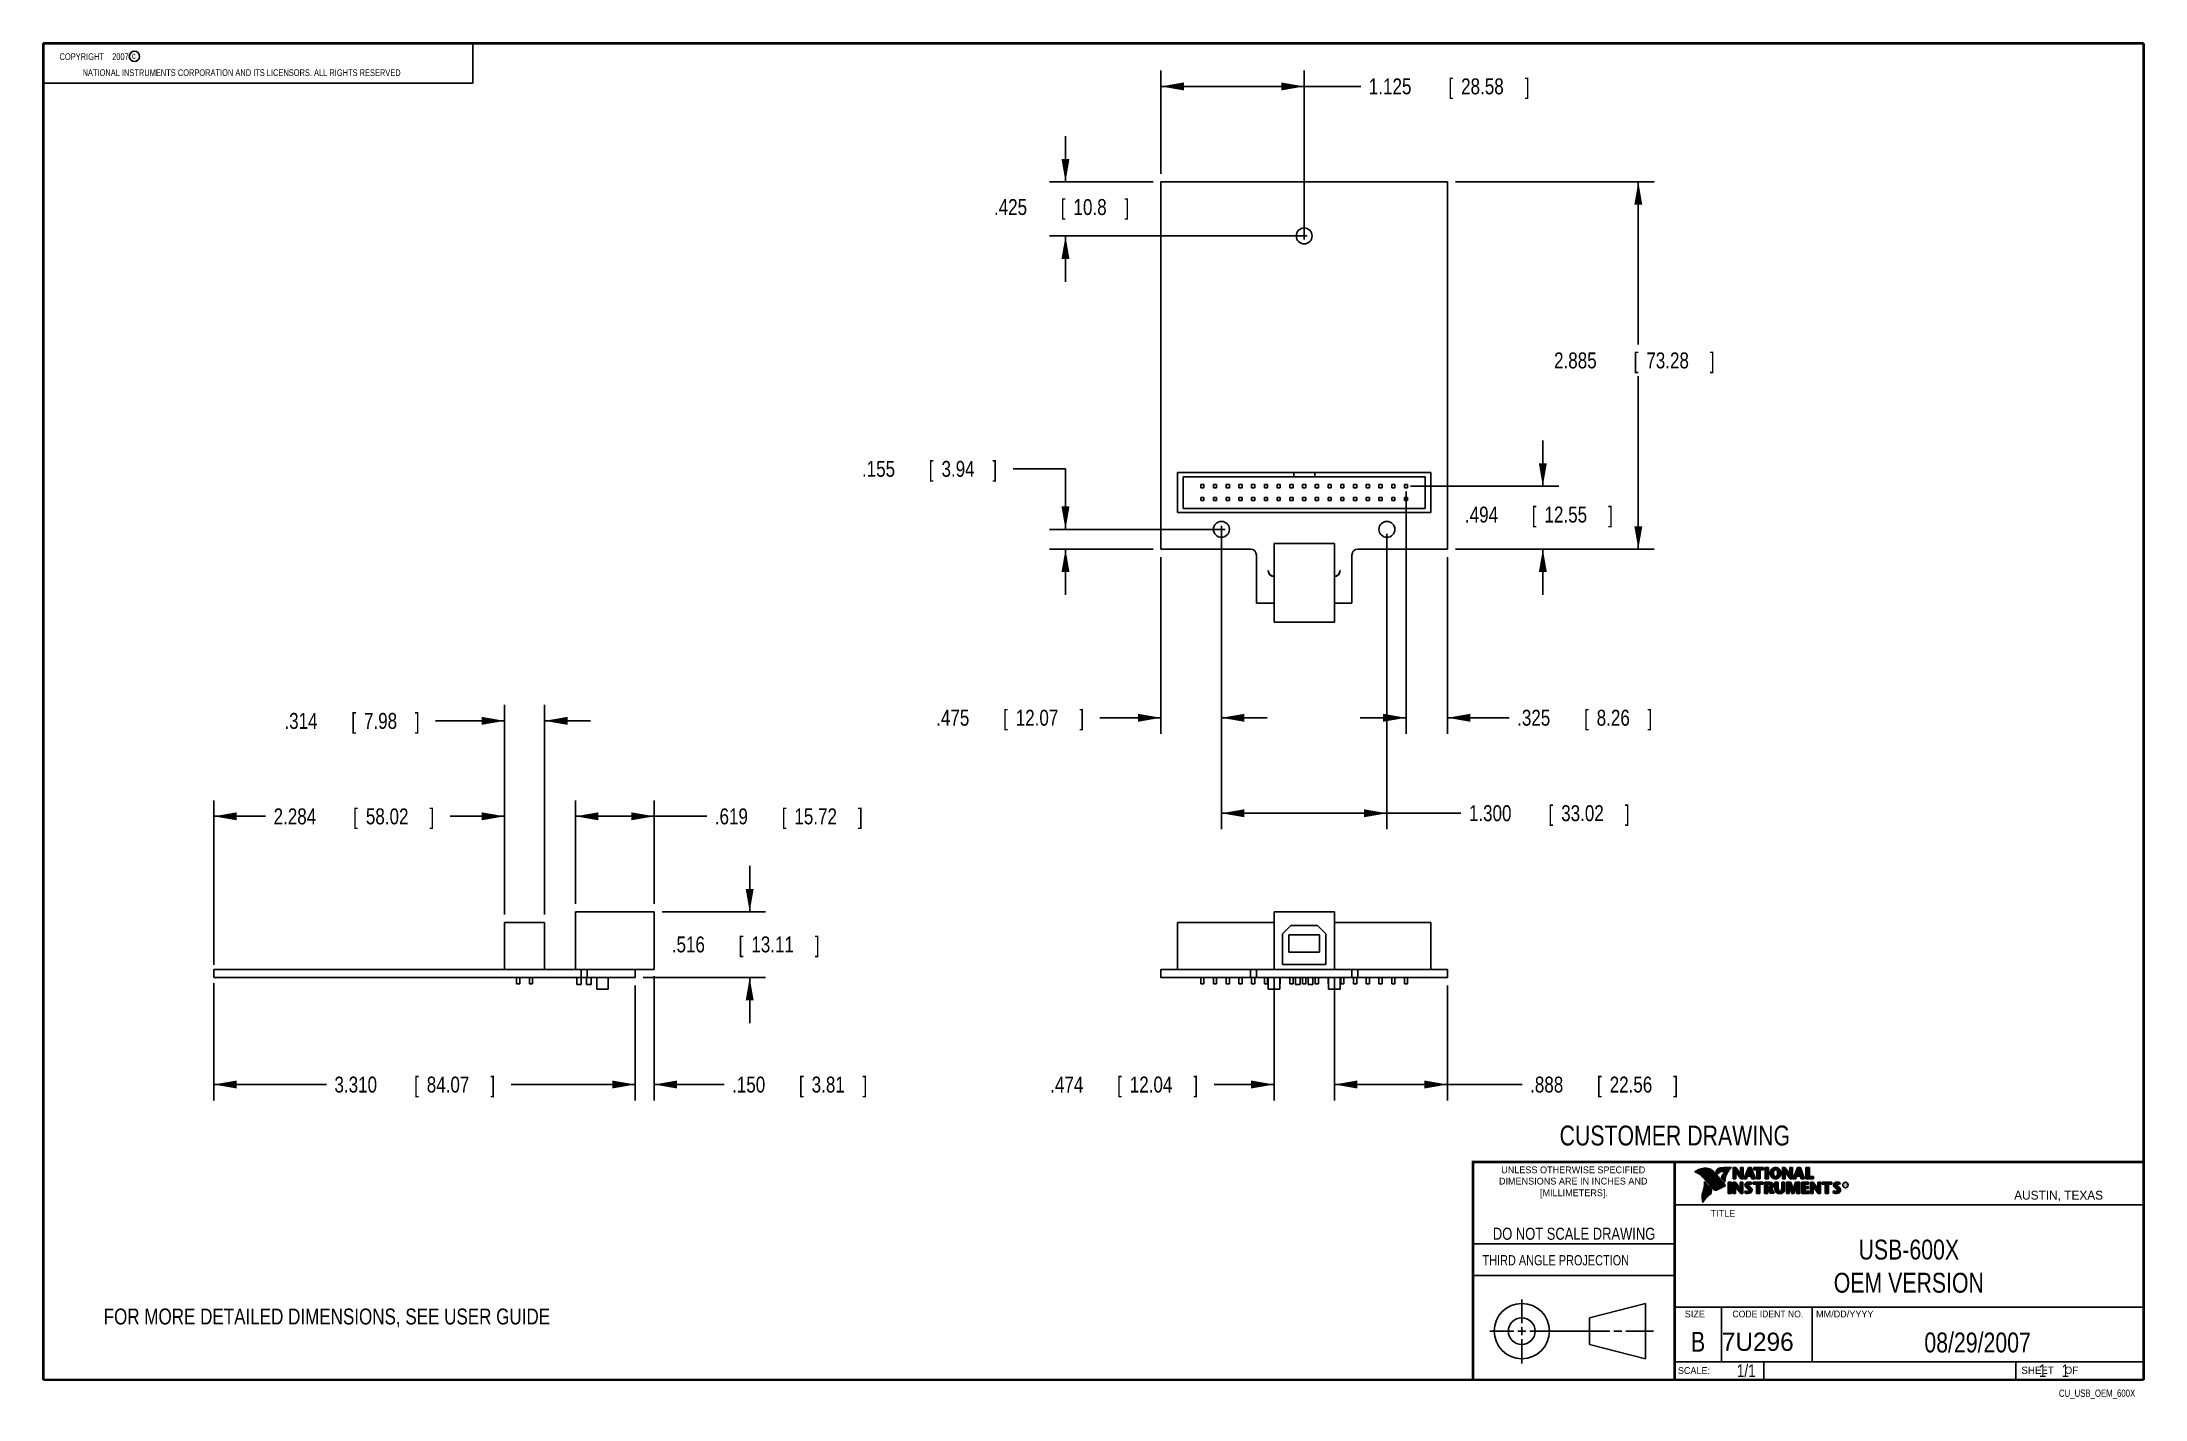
# Model space of a CAD drawing. Header units: inches. Extents: x 0.2 to 16.8, y 0.1 to 10.8.
import ezdxf
from ezdxf.enums import TextEntityAlignment as Align

# ---------------------------------------------------------------- set-up
doc = ezdxf.new("R2010")
doc.units = ezdxf.units.IN
doc.header["$LTSCALE"] = 0.935
doc.header["$MEASUREMENT"] = 0
doc.layers.get('0').update_dxf_attribs({"linetype": 'CONTINUOUS'})
doc.layers.add('DETAIL', color=7, linetype='CONTINUOUS')
doc.layers.add('DIMENSIONS', color=7, linetype='CONTINUOUS')
doc.styles.get("Standard").update_dxf_attribs({"font": 'txt', "width": 0.8})
doc.dimstyles.new('DIMSTYLE_1', dxfattribs={"dimtxt": 0.125, "dimasz": 0.18, "dimexe": 0.18, "dimexo": 0.0625, "dimgap": 0.09, "dimtad": 0, "dimtih": 1, "dimtoh": 1, "dimdec": 3, "dimzin": 4, "dimdsep": 46, "dimtxsty": 'STANDARD', "dimblk": '_FILLED', "dimblk1": '_FILLED', "dimblk2": '_FILLED', "dimcen": 0.09, "dimadec": 0, "dimazin": 0, "dimtp": 0.01, "dimtm": 0.01, "dimtfac": 1, "dimtdec": 3, "dimtofl": 0, "dimtmove": 0, "dimatfit": 3, "dimldrblk": '_FILLED', "dimfxl": 1, "dimtolj": 1, "dimtzin": 4, "dimarcsym": 0})

msp = doc.modelspace()

# ---------------------------------------------------------------- texts
at = {"color": 2, "linetype": 'CONTINUOUS', "width": 0.8}
for s, height, p in [('c', 0.053, (0.946, 10.6363)), ('NATIONAL INSTRUMENTS CORPORATION AND ITS LICENSORS. ALL RIGHTS RESERVED', 0.053, (0.5583, 10.5016)), ('THIRD ANGLE PROJECTION', 0.08, (11.5564, 1.1584))]:
    msp.add_text(s, height=height, dxfattribs=at).set_placement(p)
at = {"color": 7, "linetype": 'CONTINUOUS', "width": 0.8}
for s, height, p in [('CUSTOMER DRAWING', 0.15625, (13.0668, 2.1001)), ('DO NOT SCALE DRAWING', 0.095, (12.2754, 1.3592)), ('B', 0.1562, (13.2497, 0.4798))]:
    msp.add_text(s, height=height, dxfattribs=at).set_placement(p, align=Align.CENTER)
at = {"color": 2, "linetype": 'CONTINUOUS'}
for s, p in [('DIMENSIONS ARE IN INCHES AND', (12.2688, 1.7933)), ('UNLESS OTHERWISE SPECIFIED', (12.2688, 1.8819)), ('[MILLIMETERS].', (12.2746, 1.7015))]:
    msp.add_text(s, height=0.053254, dxfattribs=at).set_placement(p, align=Align.CENTER)
for s, height, p in [('R', 0.0217, (14.3971, 1.7782)), ('AUSTIN, TEXAS', 0.069617, (15.7327, 1.6745)), ('TITLE', 0.05325, (13.3474, 1.5397)), ('SIZE', 0.05325, (13.1451, 0.7494)), ('MM/DD/YYYY', 0.05325, (14.1765, 0.7494)), ('SCALE:', 0.05325, (13.0904, 0.3053)), ('SHEET    OF', 0.057262, (15.7892, 0.3052))]:
    msp.add_text(s, height=height, dxfattribs=at).set_placement(p)
at = {"color": 2, "linetype": 'CONTINUOUS', "width": 0.95}
msp.add_text('CODE IDENT NO.', height=0.053254, dxfattribs=at).set_placement((13.7978, 0.7494), align=Align.CENTER)
at = {"color": 7, "linetype": 'CONTINUOUS'}
msp.add_text('7U296', height=0.14316, dxfattribs=at).set_placement((13.4363, 0.4866))
at = {"color": 7, "linetype": 'CONTINUOUS', "width": 0.8}
msp.add_text('1/1', height=0.1, dxfattribs=at).set_placement((13.7025, 0.2805), align=Align.RIGHT)
at = {"color": 2, "linetype": 'CONTINUOUS', "width": 0.8}
msp.add_text('CU_USB_OEM_600X', height=0.057262, dxfattribs=at).set_placement((16.6837, 0.1254), align=Align.RIGHT)
at = {"color": 2, "linetype": 'CONTINUOUS', "insert": (0.3125, 10.6805), "char_height": 0.053, "width": 0.8904, "attachment_point": 1}
msp.add_mtext('    COPYRIGHT    2007', dxfattribs=at)
at = {"color": 7, "linetype": 'CONTINUOUS'}
for s, insert, char_height, width, attachment_point in [('USB-600X\\POEM VERSION', (14.9051, 1.3603), 0.15625, 1.375, 2), ('08/29/2007 ', (15.4455, 0.6307), 0.15625, 1.375, 2), ('    1    1', (15.8075, 0.3805), 0.1, 0.8, 1)]:
    msp.add_mtext(s, dxfattribs=dict(at, insert=insert, char_height=char_height, width=width, attachment_point=attachment_point))
at = {"layer": 'DETAIL', "color": 2, "linetype": 'CONTINUOUS', "width": 0.8}
msp.add_text('FOR MORE DETAILED DIMENSIONS, SEE USER GUIDE', height=0.125, dxfattribs=at).set_placement((0.724, 0.694))

# ---------------------------------------------------------------- blocks, each defined once
blk = doc.blocks.new('_FILLED')
at = {"color": 0, "linetype": 'BYBLOCK'}
blk.add_solid([(0, 0), (-1, 0.174), (-1, -0.174)], dxfattribs=at)
blk = doc.blocks.new('*D0')
at = {"layer": 'DIMENSIONS', "color": 2, "linetype": 'CONTINUOUS'}
for p, q in [((5.799, 3.936), (5.799, 4.296)), ((5.112, 3.936), (5.924, 3.936)), ((4.962, 3.42), (5.924, 3.42)), ((5.799, 3.42), (5.799, 3.06))]:
    blk.add_line(p, q, dxfattribs=at)
at = {"layer": 'DIMENSIONS', "color": 2, "linetype": 'CONTINUOUS', "xscale": 0.18, "yscale": 0.18, "zscale": 0.18}
for p, rotation in [((5.799, 3.936), 270), ((5.799, 3.42), 90)]:
    blk.add_blockref('_FILLED', p, dxfattribs=dict(at, rotation=rotation))
at = {"layer": 'DIMENSIONS', "color": 2, "linetype": 'CONTINUOUS', "width": 0.8}
for s, p in [('.516', (5.187, 3.617)), ('[', (5.712, 3.617)), ('13.11', (5.812, 3.617)), (']', (6.312, 3.617))]:
    blk.add_text(s, height=0.125, dxfattribs=at).set_placement(p)
blk = doc.blocks.new('*D1')
at = {"layer": 'DIMENSIONS', "color": 2, "linetype": 'CONTINUOUS'}
for p, q in [((4.43, 3.998), (4.43, 4.811)), ((5.049, 3.998), (5.049, 4.811)), ((4.43, 4.686), (4.74, 4.686)), ((5.049, 4.686), (4.74, 4.686)), ((4.74, 4.686), (5.463, 4.686))]:
    blk.add_line(p, q, dxfattribs=at)
at = {"layer": 'DIMENSIONS', "color": 2, "linetype": 'CONTINUOUS', "xscale": 0.18, "yscale": 0.18, "zscale": 0.18, "rotation": 180}
blk.add_blockref('_FILLED', (4.43, 4.686), dxfattribs=at)
at = {"layer": 'DIMENSIONS', "color": 2, "linetype": 'CONTINUOUS', "xscale": 0.18, "yscale": 0.18, "zscale": 0.18}
blk.add_blockref('_FILLED', (5.049, 4.686), dxfattribs=at)
at = {"layer": 'DIMENSIONS', "color": 2, "linetype": 'CONTINUOUS', "width": 0.8}
for s, p in [('.619', (5.525, 4.623)), ('[', (6.05, 4.623)), ('15.72', (6.15, 4.623)), (']', (6.65, 4.623))]:
    blk.add_text(s, height=0.125, dxfattribs=at).set_placement(p)
blk = doc.blocks.new('*D2')
at = {"layer": 'DIMENSIONS', "color": 2, "linetype": 'CONTINUOUS'}
for p, q in [((3.874, 3.915), (3.874, 5.561)), ((4.188, 3.915), (4.188, 5.561)), ((3.874, 5.436), (3.331, 5.436)), ((4.188, 5.436), (4.548, 5.436))]:
    blk.add_line(p, q, dxfattribs=at)
at = {"layer": 'DIMENSIONS', "color": 2, "linetype": 'CONTINUOUS', "xscale": 0.18, "yscale": 0.18, "zscale": 0.18}
blk.add_blockref('_FILLED', (3.874, 5.436), dxfattribs=at)
at = {"layer": 'DIMENSIONS', "color": 2, "linetype": 'CONTINUOUS', "xscale": 0.18, "yscale": 0.18, "zscale": 0.18, "rotation": 180}
blk.add_blockref('_FILLED', (4.188, 5.436), dxfattribs=at)
at = {"layer": 'DIMENSIONS', "color": 2, "linetype": 'CONTINUOUS', "width": 0.8}
for s, p in [('.314', (2.144, 5.373)), ('[', (2.669, 5.373)), ('7.98', (2.769, 5.373)), (']', (3.169, 5.373))]:
    blk.add_text(s, height=0.125, dxfattribs=at).set_placement(p)
blk = doc.blocks.new('*D3')
at = {"layer": 'DIMENSIONS', "color": 2, "linetype": 'CONTINUOUS'}
for p, q in [((11.343, 9.67), (12.905, 9.67)), ((12.78, 9.67), (12.78, 8.393)), ((12.78, 6.785), (12.78, 8.143)), ((11.343, 6.785), (12.905, 6.785))]:
    blk.add_line(p, q, dxfattribs=at)
at = {"layer": 'DIMENSIONS', "color": 2, "linetype": 'CONTINUOUS', "xscale": 0.18, "yscale": 0.18, "zscale": 0.18}
for p, rotation in [((12.78, 9.67), 90), ((12.78, 6.785), 270)]:
    blk.add_blockref('_FILLED', p, dxfattribs=dict(at, rotation=rotation))
at = {"layer": 'DIMENSIONS', "color": 2, "linetype": 'CONTINUOUS', "width": 0.8}
for s, p in [('2.885', (12.118, 8.205)), ('[', (12.743, 8.205)), ('73.28', (12.843, 8.205)), (']', (13.343, 8.205))]:
    blk.add_text(s, height=0.125, dxfattribs=at).set_placement(p)
blk = doc.blocks.new('*D4')
at = {"layer": 'DIMENSIONS', "color": 2, "linetype": 'CONTINUOUS'}
for p, q in [((1.589, 3.376), (1.589, 2.454)), ((4.899, 3.357), (4.899, 2.454)), ((1.589, 2.579), (2.474, 2.579)), ((4.899, 2.579), (3.924, 2.579))]:
    blk.add_line(p, q, dxfattribs=at)
at = {"layer": 'DIMENSIONS', "color": 2, "linetype": 'CONTINUOUS', "xscale": 0.18, "yscale": 0.18, "zscale": 0.18, "rotation": 180}
blk.add_blockref('_FILLED', (1.589, 2.579), dxfattribs=at)
at = {"layer": 'DIMENSIONS', "color": 2, "linetype": 'CONTINUOUS', "xscale": 0.18, "yscale": 0.18, "zscale": 0.18}
blk.add_blockref('_FILLED', (4.899, 2.579), dxfattribs=at)
at = {"layer": 'DIMENSIONS', "color": 2, "linetype": 'CONTINUOUS', "width": 0.8}
for s, p in [('[', (3.162, 2.516)), (']', (3.762, 2.516)), ('3.310', (2.537, 2.516)), ('84.07', (3.262, 2.516))]:
    blk.add_text(s, height=0.125, dxfattribs=at).set_placement(p)
blk = doc.blocks.new('*D5')
at = {"layer": 'DIMENSIONS', "color": 2, "linetype": 'CONTINUOUS'}
for p, q in [((10.392, 3.42), (10.392, 2.454)), ((11.28, 3.357), (11.28, 2.454)), ((10.392, 2.579), (10.836, 2.579)), ((11.28, 2.579), (10.836, 2.579)), ((10.836, 2.579), (11.868, 2.579))]:
    blk.add_line(p, q, dxfattribs=at)
at = {"layer": 'DIMENSIONS', "color": 2, "linetype": 'CONTINUOUS', "xscale": 0.18, "yscale": 0.18, "zscale": 0.18, "rotation": 180}
blk.add_blockref('_FILLED', (10.392, 2.579), dxfattribs=at)
at = {"layer": 'DIMENSIONS', "color": 2, "linetype": 'CONTINUOUS', "xscale": 0.18, "yscale": 0.18, "zscale": 0.18}
blk.add_blockref('_FILLED', (11.28, 2.579), dxfattribs=at)
at = {"layer": 'DIMENSIONS', "color": 2, "linetype": 'CONTINUOUS', "width": 0.8}
for s, p in [('[', (12.455, 2.516)), (']', (13.055, 2.516)), ('.888', (11.93, 2.516)), ('22.56', (12.555, 2.516))]:
    blk.add_text(s, height=0.125, dxfattribs=at).set_placement(p)
blk = doc.blocks.new('*D6')
at = {"layer": 'DIMENSIONS', "color": 2, "linetype": 'CONTINUOUS'}
for p, q in [((9.918, 3.42), (9.918, 2.454)), ((10.392, 3.42), (10.392, 2.454)), ((9.918, 2.579), (9.448, 2.579)), ((10.392, 2.579), (10.752, 2.579))]:
    blk.add_line(p, q, dxfattribs=at)
at = {"layer": 'DIMENSIONS', "color": 2, "linetype": 'CONTINUOUS', "xscale": 0.18, "yscale": 0.18, "zscale": 0.18}
blk.add_blockref('_FILLED', (9.918, 2.579), dxfattribs=at)
at = {"layer": 'DIMENSIONS', "color": 2, "linetype": 'CONTINUOUS', "xscale": 0.18, "yscale": 0.18, "zscale": 0.18, "rotation": 180}
blk.add_blockref('_FILLED', (10.392, 2.579), dxfattribs=at)
at = {"layer": 'DIMENSIONS', "color": 2, "linetype": 'CONTINUOUS', "width": 0.8}
for s, p in [('[', (8.685, 2.516)), (']', (9.285, 2.516)), ('.474', (8.16, 2.516)), ('12.04', (8.785, 2.516))]:
    blk.add_text(s, height=0.125, dxfattribs=at).set_placement(p)
blk = doc.blocks.new('*D7')
at = {"layer": 'DIMENSIONS', "color": 2, "linetype": 'CONTINUOUS'}
for p, q in [((9.505, 6.815), (9.505, 5.335)), ((9.03, 6.723), (9.03, 5.335)), ((9.03, 5.46), (8.551, 5.46)), ((9.505, 5.46), (9.865, 5.46))]:
    blk.add_line(p, q, dxfattribs=at)
at = {"layer": 'DIMENSIONS', "color": 2, "linetype": 'CONTINUOUS', "xscale": 0.18, "yscale": 0.18, "zscale": 0.18}
blk.add_blockref('_FILLED', (9.03, 5.46), dxfattribs=at)
at = {"layer": 'DIMENSIONS', "color": 2, "linetype": 'CONTINUOUS', "xscale": 0.18, "yscale": 0.18, "zscale": 0.18, "rotation": 180}
blk.add_blockref('_FILLED', (9.505, 5.46), dxfattribs=at)
at = {"layer": 'DIMENSIONS', "color": 2, "linetype": 'CONTINUOUS', "width": 0.8}
for s, p in [('.475', (7.264, 5.398)), ('[', (7.789, 5.398)), ('12.07', (7.889, 5.398)), (']', (8.389, 5.398))]:
    blk.add_text(s, height=0.125, dxfattribs=at).set_placement(p)
blk = doc.blocks.new('*D8')
at = {"layer": 'DIMENSIONS', "color": 2, "linetype": 'CONTINUOUS'}
for p, q in [((9.505, 6.968), (9.505, 4.585)), ((10.805, 6.905), (10.805, 4.585)), ((9.505, 4.71), (10.155, 4.71)), ((10.805, 4.71), (10.155, 4.71)), ((10.155, 4.71), (11.386, 4.71))]:
    blk.add_line(p, q, dxfattribs=at)
at = {"layer": 'DIMENSIONS', "color": 2, "linetype": 'CONTINUOUS', "xscale": 0.18, "yscale": 0.18, "zscale": 0.18, "rotation": 180}
blk.add_blockref('_FILLED', (9.505, 4.71), dxfattribs=at)
at = {"layer": 'DIMENSIONS', "color": 2, "linetype": 'CONTINUOUS', "xscale": 0.18, "yscale": 0.18, "zscale": 0.18}
blk.add_blockref('_FILLED', (10.805, 4.71), dxfattribs=at)
at = {"layer": 'DIMENSIONS', "color": 2, "linetype": 'CONTINUOUS', "width": 0.8}
for s, p in [('1.300', (11.449, 4.648)), ('[', (12.074, 4.648)), ('33.02', (12.174, 4.648)), (']', (12.674, 4.648))]:
    blk.add_text(s, height=0.125, dxfattribs=at).set_placement(p)
blk = doc.blocks.new('*D9')
at = {"layer": 'DIMENSIONS', "color": 2, "linetype": 'CONTINUOUS'}
for p, q in [((8.28, 7.416), (7.869, 7.416)), ((8.28, 6.94), (8.28, 7.416)), ((9.535, 6.94), (8.155, 6.94)), ((8.968, 6.785), (8.155, 6.785)), ((8.28, 6.785), (8.28, 6.425))]:
    blk.add_line(p, q, dxfattribs=at)
at = {"layer": 'DIMENSIONS', "color": 2, "linetype": 'CONTINUOUS', "xscale": 0.18, "yscale": 0.18, "zscale": 0.18}
for p, rotation in [((8.28, 6.94), 270), ((8.28, 6.785), 90)]:
    blk.add_blockref('_FILLED', p, dxfattribs=dict(at, rotation=rotation))
at = {"layer": 'DIMENSIONS', "color": 2, "linetype": 'CONTINUOUS', "width": 0.8}
for s, p in [('.155', (6.681, 7.353)), ('[', (7.206, 7.353)), ('3.94', (7.306, 7.353)), (']', (7.706, 7.353))]:
    blk.add_text(s, height=0.125, dxfattribs=at).set_placement(p)
blk = doc.blocks.new('*D10')
at = {"layer": 'DIMENSIONS', "color": 2, "linetype": 'CONTINUOUS'}
for p, q in [((8.28, 9.67), (8.28, 10.03)), ((8.968, 9.67), (8.155, 9.67)), ((10.178, 9.245), (8.155, 9.245)), ((8.28, 9.245), (8.28, 8.885))]:
    blk.add_line(p, q, dxfattribs=at)
at = {"layer": 'DIMENSIONS', "color": 2, "linetype": 'CONTINUOUS', "xscale": 0.18, "yscale": 0.18, "zscale": 0.18}
for p, rotation in [((8.28, 9.67), 270), ((8.28, 9.245), 90)]:
    blk.add_blockref('_FILLED', p, dxfattribs=dict(at, rotation=rotation))
at = {"layer": 'DIMENSIONS', "color": 2, "linetype": 'CONTINUOUS', "width": 0.8}
for s, p in [('.425', (7.718, 9.41)), ('[', (8.243, 9.41)), ('10.8', (8.343, 9.41)), (']', (8.743, 9.41))]:
    blk.add_text(s, height=0.125, dxfattribs=at).set_placement(p)
blk = doc.blocks.new('*D11')
at = {"layer": 'DIMENSIONS', "color": 2, "linetype": 'CONTINUOUS'}
for p, q in [((9.03, 9.733), (9.03, 10.545)), ((9.03, 10.42), (9.593, 10.42)), ((10.155, 10.42), (9.593, 10.42)), ((9.593, 10.42), (10.6, 10.42)), ((10.155, 9.218), (10.155, 10.545))]:
    blk.add_line(p, q, dxfattribs=at)
at = {"layer": 'DIMENSIONS', "color": 2, "linetype": 'CONTINUOUS', "xscale": 0.18, "yscale": 0.18, "zscale": 0.18, "rotation": 180}
blk.add_blockref('_FILLED', (9.03, 10.42), dxfattribs=at)
at = {"layer": 'DIMENSIONS', "color": 2, "linetype": 'CONTINUOUS', "xscale": 0.18, "yscale": 0.18, "zscale": 0.18}
blk.add_blockref('_FILLED', (10.155, 10.42), dxfattribs=at)
at = {"layer": 'DIMENSIONS', "color": 2, "linetype": 'CONTINUOUS', "width": 0.8}
for s, p in [('1.125', (10.663, 10.358)), ('[', (11.288, 10.358)), ('28.58', (11.388, 10.358)), (']', (11.888, 10.358))]:
    blk.add_text(s, height=0.125, dxfattribs=at).set_placement(p)
blk = doc.blocks.new('*D12')
at = {"layer": 'DIMENSIONS', "color": 2, "linetype": 'CONTINUOUS'}
for p, q in [((1.589, 3.519), (1.589, 4.811)), ((3.874, 3.915), (3.874, 4.811)), ((1.589, 4.686), (1.996, 4.686)), ((3.874, 4.686), (3.446, 4.686))]:
    blk.add_line(p, q, dxfattribs=at)
at = {"layer": 'DIMENSIONS', "color": 2, "linetype": 'CONTINUOUS', "xscale": 0.18, "yscale": 0.18, "zscale": 0.18, "rotation": 180}
blk.add_blockref('_FILLED', (1.589, 4.686), dxfattribs=at)
at = {"layer": 'DIMENSIONS', "color": 2, "linetype": 'CONTINUOUS', "xscale": 0.18, "yscale": 0.18, "zscale": 0.18}
blk.add_blockref('_FILLED', (3.874, 4.686), dxfattribs=at)
at = {"layer": 'DIMENSIONS', "color": 2, "linetype": 'CONTINUOUS', "width": 0.8}
for s, p in [('2.284', (2.059, 4.623)), ('[', (2.684, 4.623)), ('58.02', (2.784, 4.623)), (']', (3.284, 4.623))]:
    blk.add_text(s, height=0.125, dxfattribs=at).set_placement(p)
blk = doc.blocks.new('*D13')
at = {"layer": 'DIMENSIONS', "color": 2, "linetype": 'CONTINUOUS'}
for p, q in [((4.899, 3.357), (4.899, 2.454)), ((5.049, 3.429), (5.049, 2.454)), ((4.899, 2.579), (4.539, 2.579)), ((5.049, 2.579), (5.599, 2.579))]:
    blk.add_line(p, q, dxfattribs=at)
at = {"layer": 'DIMENSIONS', "color": 2, "linetype": 'CONTINUOUS', "xscale": 0.18, "yscale": 0.18, "zscale": 0.18}
blk.add_blockref('_FILLED', (4.899, 2.579), dxfattribs=at)
at = {"layer": 'DIMENSIONS', "color": 2, "linetype": 'CONTINUOUS', "xscale": 0.18, "yscale": 0.18, "zscale": 0.18, "rotation": 180}
blk.add_blockref('_FILLED', (5.049, 2.579), dxfattribs=at)
at = {"layer": 'DIMENSIONS', "color": 2, "linetype": 'CONTINUOUS', "width": 0.8}
for s, p in [('[', (6.186, 2.516)), (']', (6.686, 2.516)), ('.150', (5.661, 2.516)), ('3.81', (6.286, 2.516))]:
    blk.add_text(s, height=0.125, dxfattribs=at).set_placement(p)
blk = doc.blocks.new('*D14')
at = {"layer": 'DIMENSIONS', "color": 2, "linetype": 'CONTINUOUS'}
for p, q in [((10.955, 7.239), (10.955, 5.335)), ((11.28, 6.723), (11.28, 5.335)), ((10.955, 5.46), (10.595, 5.46)), ((11.28, 5.46), (11.766, 5.46))]:
    blk.add_line(p, q, dxfattribs=at)
at = {"layer": 'DIMENSIONS', "color": 2, "linetype": 'CONTINUOUS', "xscale": 0.18, "yscale": 0.18, "zscale": 0.18}
blk.add_blockref('_FILLED', (10.955, 5.46), dxfattribs=at)
at = {"layer": 'DIMENSIONS', "color": 2, "linetype": 'CONTINUOUS', "xscale": 0.18, "yscale": 0.18, "zscale": 0.18, "rotation": 180}
blk.add_blockref('_FILLED', (11.28, 5.46), dxfattribs=at)
at = {"layer": 'DIMENSIONS', "color": 2, "linetype": 'CONTINUOUS', "width": 0.8}
for s, p in [('.325', (11.828, 5.398)), ('[', (12.353, 5.398)), ('8.26', (12.453, 5.398)), (']', (12.853, 5.398))]:
    blk.add_text(s, height=0.125, dxfattribs=at).set_placement(p)
blk = doc.blocks.new('*D15')
at = {"layer": 'DIMENSIONS', "color": 2, "linetype": 'CONTINUOUS'}
for p, q in [((12.03, 7.279), (12.03, 7.639)), ((10.991, 7.279), (12.155, 7.279)), ((11.343, 6.785), (12.155, 6.785)), ((12.03, 6.785), (12.03, 6.425))]:
    blk.add_line(p, q, dxfattribs=at)
at = {"layer": 'DIMENSIONS', "color": 2, "linetype": 'CONTINUOUS', "xscale": 0.18, "yscale": 0.18, "zscale": 0.18}
for p, rotation in [((12.03, 7.279), 270), ((12.03, 6.785), 90)]:
    blk.add_blockref('_FILLED', p, dxfattribs=dict(at, rotation=rotation))
at = {"layer": 'DIMENSIONS', "color": 2, "linetype": 'CONTINUOUS', "width": 0.8}
for s, p in [('.494', (11.418, 6.994)), ('[', (11.943, 6.994)), ('12.55', (12.043, 6.994)), (']', (12.543, 6.994))]:
    blk.add_text(s, height=0.125, dxfattribs=at).set_placement(p)

# ---------------------------------------------------------------- dimensions: what is measured, and where the dimension line sits
at = {"layer": 'DIMENSIONS', "color": 2, "linetype": 'CONTINUOUS'}
for base, p1, p2, picture, middle in [((10.155, 10.4204), (9.03, 9.7329), (10.155, 9.2177), '*D11', (11.3253, 10.4204)), ((10.805, 4.7104), (9.505, 6.9684), (10.805, 6.9054), '*D8', (12.1112, 4.7104)), ((9.505, 5.4604), (9.03, 6.7229), (9.505, 6.8154), '*D7', (7.876, 5.4604))]:
    dim = msp.add_linear_dim(base=base, p1=p1, p2=p2, dimstyle='DIMSTYLE_1', dxfattribs=at)
    dim.commit()
    dim.dimension.update_dxf_attribs({"geometry": picture, "text_midpoint": middle, "dimtype": 160})
for base, p1, p2, angle, picture, middle in [((8.28, 9.2454), (8.9675, 9.6704), (10.1784, 9.2454), 270, '*D10', (8.28, 9.4729)), ((12.78, 9.6704), (11.3425, 6.7854), (11.3425, 9.6704), 90, '*D3', (12.78, 8.2678)), ((12.03, 7.2794), (11.3425, 6.7854), (10.9914, 7.2794), 90, '*D15', (12.03, 7.0564)), ((8.28, 6.9404), (8.9675, 6.7854), (9.5353, 6.9404), 90, '*D9', (7.2438, 7.4158)), ((10.955, 5.4604), (11.28, 6.7229), (10.955, 7.2394), 180, '*D14', (12.3909, 5.4604)), ((3.8735, 5.4355), (4.1875, 3.915), (3.8735, 3.915), 180, '*D2', (2.706, 5.4355)), ((1.5893, 4.6855), (3.8735, 3.915), (1.5893, 3.5194), 180, '*D12', (2.7211, 4.6855)), ((4.4303, 4.6855), (5.0493, 3.998), (4.4303, 3.998), 180, '*D1', (6.1378, 4.6855)), ((5.7993, 3.4195), (5.1118, 3.9355), (4.9618, 3.4195), 270, '*D0', (5.7993, 3.6796)), ((1.5893, 2.5785), (4.8993, 3.357), (1.5893, 3.3763), 180, '*D4', (3.1992, 2.5785)), ((4.8993, 2.5785), (5.0493, 3.4294), (4.8993, 3.357), 180, '*D13', (6.2238, 2.5785)), ((9.918, 2.5785), (10.392, 3.42), (9.918, 3.42), 180, '*D6', (8.7725, 2.5785)), ((10.392, 2.5785), (11.28, 3.357), (10.392, 3.42), 180, '*D5', (12.543, 2.5785))]:
    dim = msp.add_linear_dim(base=base, p1=p1, p2=p2, angle=angle, dimstyle='DIMSTYLE_1', dxfattribs=at)
    dim.commit()
    dim.dimension.update_dxf_attribs({"geometry": picture, "text_midpoint": middle, "dimtype": 160})

# ---------------------------------------------------------------- linework, layer by layer
at = {"color": 2, "linetype": 'CONTINUOUS'}
for p, q in [((0.25, 10.7586), (3.625, 10.7586)), ((0.25, 10.7586), (0.25, 10.4456)), ((3.625, 10.7586), (3.625, 10.4456)), ((0.25, 10.4456), (3.625, 10.4456)), ((13.0652, 1.9695), (16.745, 1.9695)), ((13.0652, 1.9695), (13.0652, 0.2605)), ((13.2311, 1.8934), (13.2311, 1.8949)), ((13.2347, 1.8921), (13.2347, 1.8972)), ((13.2382, 1.8907), (13.2382, 1.8994)), ((13.2418, 1.8892), (13.2418, 1.9015)), ((13.2453, 1.8876), (13.2453, 1.9035)), ((13.2489, 1.8858), (13.2489, 1.9054)), ((13.2524, 1.8839), (13.2524, 1.9069)), ((13.256, 1.8818), (13.256, 1.9084)), ((13.2596, 1.8796), (13.2596, 1.9098)), ((13.2631, 1.8772), (13.2631, 1.9111)), ((13.2667, 1.8747), (13.2667, 1.9124)), ((13.2702, 1.872), (13.2702, 1.9135)), ((13.2738, 1.869), (13.2738, 1.9146)), ((13.2773, 1.8658), (13.2773, 1.9155)), ((13.2809, 1.8624), (13.2809, 1.9164)), ((13.2844, 1.8587), (13.2844, 1.9173)), ((13.288, 1.8549), (13.288, 1.9181)), ((13.2915, 1.851), (13.2915, 1.9188)), ((13.2951, 1.8471), (13.2951, 1.9194)), ((13.2987, 1.8431), (13.2987, 1.9198)), ((13.3022, 1.8391), (13.3022, 1.92)), ((13.3058, 1.8351), (13.3058, 1.9201)), ((13.3093, 1.8311), (13.3093, 1.9201)), ((13.3129, 1.827), (13.3129, 1.9199)), ((13.3164, 1.8229), (13.3164, 1.9196)), ((13.32, 1.8188), (13.32, 1.9192)), ((13.3235, 1.8146), (13.3235, 1.9186)), ((13.3271, 1.8104), (13.3271, 1.9179)), ((13.3306, 1.8062), (13.3306, 1.9172)), ((13.3342, 1.802), (13.3342, 1.9163)), ((13.3378, 1.7978), (13.3378, 1.9151)), ((13.3413, 1.7937), (13.3413, 1.9138)), ((13.3449, 1.7897), (13.3449, 1.9122)), ((13.3484, 1.7856), (13.3484, 1.9103)), ((13.352, 1.7817), (13.352, 1.9081)), ((13.3555, 1.7778), (13.3555, 1.9055)), ((13.3591, 1.7739), (13.3591, 1.9026)), ((13.3626, 1.7701), (13.3626, 1.8991)), ((13.3662, 1.7663), (13.3662, 1.8952)), ((13.3697, 1.7625), (13.3697, 1.8915)), ((13.3733, 1.7588), (13.3733, 1.8878)), ((13.3769, 1.7556), (13.3769, 1.8841)), ((13.3804, 1.7529), (13.3804, 1.8803)), ((13.384, 1.7512), (13.384, 1.8766)), ((13.3875, 1.7509), (13.3875, 1.8728)), ((13.4022, 1.878), (13.3901, 1.8922)), ((13.3911, 1.7518), (13.3911, 1.8691)), ((13.4029, 1.881), (13.3927, 1.893)), ((13.3946, 1.8908), (13.3946, 1.8999)), ((13.3946, 1.7533), (13.3946, 1.8653)), ((13.3982, 1.8866), (13.3982, 1.9062)), ((13.3982, 1.7548), (13.3982, 1.8615)), ((13.4017, 1.8824), (13.4017, 1.9101)), ((13.4017, 1.7563), (13.4017, 1.8574)), ((13.4053, 1.8823), (13.4053, 1.9129)), ((13.4053, 1.7578), (13.4053, 1.8531)), ((13.4088, 1.8844), (13.4088, 1.915)), ((13.4088, 1.7593), (13.4088, 1.8488)), ((13.4124, 1.887), (13.4124, 1.9167)), ((13.4124, 1.7609), (13.4124, 1.8445)), ((13.4159, 1.89), (13.4159, 1.9182)), ((13.4159, 1.7625), (13.4159, 1.8402)), ((13.4195, 1.8937), (13.4195, 1.9193)), ((13.4195, 1.7641), (13.4195, 1.8359)), ((13.4231, 1.8964), (13.4231, 1.9203)), ((13.4231, 1.7657), (13.4231, 1.8316)), ((13.4266, 1.8982), (13.4266, 1.9209)), ((13.4266, 1.7674), (13.4266, 1.8273)), ((13.4302, 1.8995), (13.4302, 1.9214)), ((13.4302, 1.7691), (13.4302, 1.823)), ((13.4414, 1.8328), (13.4319, 1.8437)), ((13.4337, 1.8997), (13.4337, 1.922)), ((13.4337, 1.7708), (13.4337, 1.8187)), ((13.4433, 1.8344), (13.4349, 1.844)), ((13.4373, 1.8991), (13.4373, 1.9224)), ((13.4373, 1.8413), (13.4373, 1.8491)), ((13.4408, 1.898), (13.4408, 1.9228)), ((13.4408, 1.8372), (13.4408, 1.8572)), ((13.4444, 1.8972), (13.4444, 1.9231)), ((13.4444, 1.8331), (13.4444, 1.8665)), ((13.4479, 1.8969), (13.4479, 1.9234)), ((13.4479, 1.8288), (13.4479, 1.873)), ((13.4515, 1.8966), (13.4515, 1.9236)), ((13.4515, 1.8247), (13.4515, 1.8764)), ((13.4529, 1.9261), (13.5132, 1.9271)), ((13.453, 1.9236), (13.5067, 1.9245)), ((13.455, 1.8965), (13.455, 1.9237)), ((13.455, 1.8207), (13.455, 1.878)), ((13.4586, 1.8964), (13.4586, 1.9237)), ((13.4586, 1.8303), (13.4586, 1.879)), ((13.4622, 1.8957), (13.4622, 1.9238)), ((13.4622, 1.8535), (13.4622, 1.8795)), ((13.4657, 1.8935), (13.4657, 1.9238)), ((13.4657, 1.8636), (13.4657, 1.8798)), ((13.4693, 1.872), (13.4693, 1.9239)), ((13.4728, 1.8794), (13.4728, 1.9239)), ((13.4764, 1.8859), (13.4764, 1.924)), ((13.4799, 1.8919), (13.4799, 1.924)), ((13.4835, 1.8973), (13.4835, 1.9241)), ((13.487, 1.9023), (13.487, 1.9242)), ((13.4906, 1.9069), (13.4906, 1.9242)), ((13.4941, 1.9112), (13.4941, 1.9243)), ((13.4977, 1.9153), (13.4977, 1.9243)), ((13.5013, 1.9191), (13.5013, 1.9244)), ((13.5261, 1.9263), (13.5451, 1.9263)), ((13.5261, 1.839), (13.5261, 1.9263)), ((13.5466, 1.839), (13.5261, 1.839)), ((13.5286, 1.9237), (13.5439, 1.9237)), ((13.5286, 1.8415), (13.5286, 1.9237)), ((13.5441, 1.8415), (13.5286, 1.8415)), ((13.5332, 1.8415), (13.5332, 1.9237)), ((13.5367, 1.8415), (13.5367, 1.9237)), ((13.5402, 1.8415), (13.5402, 1.9237)), ((13.5441, 1.8976), (13.5437, 1.9237)), ((13.5439, 1.9237), (13.5854, 1.869)), ((13.5873, 1.8415), (13.5441, 1.8976)), ((13.5441, 1.8976), (13.5441, 1.8415)), ((13.5451, 1.9263), (13.5829, 1.8765)), ((13.586, 1.839), (13.5466, 1.8902)), ((13.5466, 1.8902), (13.5466, 1.839)), ((13.5471, 1.8936), (13.5471, 1.9194)), ((13.5506, 1.8891), (13.5506, 1.9149)), ((13.5541, 1.8846), (13.5541, 1.9103)), ((13.5576, 1.8801), (13.5576, 1.9057)), ((13.561, 1.8756), (13.561, 1.9011)), ((13.5645, 1.8711), (13.5645, 1.8965)), ((13.568, 1.8665), (13.568, 1.8919)), ((13.5715, 1.862), (13.5715, 1.8874)), ((13.575, 1.8575), (13.575, 1.8828)), ((13.5784, 1.853), (13.5784, 1.8782)), ((13.5819, 1.8485), (13.5819, 1.8736)), ((13.5829, 1.9263), (13.6036, 1.9263)), ((13.5829, 1.8765), (13.5829, 1.9263)), ((13.5854, 1.9237), (13.6011, 1.9237)), ((13.5854, 1.869), (13.5854, 1.9237)), ((13.5854, 1.844), (13.5854, 1.869)), ((13.6036, 1.839), (13.586, 1.839)), ((13.6011, 1.8415), (13.5873, 1.8415)), ((13.5889, 1.8415), (13.5889, 1.9237)), ((13.5923, 1.8415), (13.5923, 1.9237)), ((13.5958, 1.8415), (13.5958, 1.9237)), ((13.5993, 1.8415), (13.5993, 1.9237)), ((13.6011, 1.9237), (13.6011, 1.8415)), ((13.6036, 1.9263), (13.6036, 1.839)), ((13.6088, 1.839), (13.6444, 1.9262)), ((13.6294, 1.839), (13.6088, 1.839)), ((13.6125, 1.8415), (13.6461, 1.9237)), ((13.6277, 1.8415), (13.6125, 1.8415)), ((13.6167, 1.8415), (13.6167, 1.8516)), ((13.6201, 1.8415), (13.6201, 1.8601)), ((13.6236, 1.8415), (13.6236, 1.8686)), ((13.6271, 1.8415), (13.6271, 1.8771)), ((13.6361, 1.8623), (13.6277, 1.8415)), ((13.6378, 1.8598), (13.6294, 1.839)), ((13.6306, 1.8486), (13.6306, 1.8857)), ((13.634, 1.8573), (13.634, 1.8942)), ((13.6665, 1.8623), (13.6361, 1.8623)), ((13.6375, 1.8623), (13.6375, 1.9027)), ((13.6647, 1.8598), (13.6378, 1.8598)), ((13.6388, 1.8711), (13.65, 1.9073)), ((13.6639, 1.8711), (13.6388, 1.8711)), ((13.641, 1.8781), (13.641, 1.9112)), ((13.641, 1.8623), (13.641, 1.8711)), ((13.6423, 1.8736), (13.6519, 1.9048)), ((13.6606, 1.8736), (13.6423, 1.8736)), ((13.6444, 1.9262), (13.6664, 1.9262)), ((13.6445, 1.8893), (13.6445, 1.9197)), ((13.6445, 1.8623), (13.6445, 1.8711)), ((13.6461, 1.9237), (13.6647, 1.9237)), ((13.6479, 1.9006), (13.6479, 1.9237)), ((13.6479, 1.8623), (13.6479, 1.8711)), ((13.65, 1.9073), (13.6541, 1.9073)), ((13.6514, 1.9073), (13.6514, 1.9237)), ((13.6514, 1.8623), (13.6514, 1.8711)), ((13.6519, 1.9048), (13.6521, 1.9048)), ((13.6521, 1.9048), (13.6606, 1.8736)), ((13.6541, 1.9073), (13.6639, 1.8711)), ((13.6549, 1.9043), (13.6549, 1.9237)), ((13.6549, 1.8623), (13.6549, 1.8711)), ((13.6584, 1.8915), (13.6584, 1.9237)), ((13.6584, 1.8623), (13.6584, 1.8711)), ((13.6618, 1.8787), (13.6618, 1.9237)), ((13.6618, 1.8623), (13.6618, 1.8711)), ((13.6647, 1.9237), (13.6959, 1.8415)), ((13.6717, 1.839), (13.6647, 1.8598)), ((13.6653, 1.8623), (13.6653, 1.922)), ((13.6664, 1.9262), (13.6995, 1.839)), ((13.6735, 1.8415), (13.6665, 1.8623)), ((13.6688, 1.8555), (13.6688, 1.9128)), ((13.6995, 1.839), (13.6717, 1.839)), ((13.6723, 1.8452), (13.6723, 1.9037)), ((13.6959, 1.8415), (13.6735, 1.8415)), ((13.6757, 1.8415), (13.6757, 1.8945)), ((13.6792, 1.8415), (13.6792, 1.8854)), ((13.6827, 1.8415), (13.6827, 1.8762)), ((13.6862, 1.8415), (13.6862, 1.8671)), ((13.6866, 1.9262), (13.7634, 1.9262)), ((13.6866, 1.9099), (13.6866, 1.9262)), ((13.7118, 1.9099), (13.6866, 1.9099)), ((13.6891, 1.9237), (13.7609, 1.9237)), ((13.6891, 1.9125), (13.6891, 1.9237)), ((13.7143, 1.9125), (13.6891, 1.9125)), ((13.6896, 1.8415), (13.6896, 1.8579)), ((13.6931, 1.9125), (13.6931, 1.9237)), ((13.6931, 1.8415), (13.6931, 1.8488)), ((13.6966, 1.9125), (13.6966, 1.9237)), ((13.7001, 1.9125), (13.7001, 1.9237)), ((13.7035, 1.9125), (13.7035, 1.9237)), ((13.707, 1.9125), (13.707, 1.9237)), ((13.7105, 1.9125), (13.7105, 1.9237)), ((13.7118, 1.839), (13.7118, 1.9099)), ((13.7382, 1.839), (13.7118, 1.839)), ((13.7143, 1.9125), (13.714, 1.9237)), ((13.7143, 1.8415), (13.7143, 1.9125)), ((13.7357, 1.8415), (13.7143, 1.8415)), ((13.7174, 1.8415), (13.7174, 1.9237)), ((13.7209, 1.8415), (13.7209, 1.9237)), ((13.7244, 1.8415), (13.7244, 1.9237)), ((13.7279, 1.8415), (13.7279, 1.9237)), ((13.7313, 1.8415), (13.7313, 1.9237)), ((13.7357, 1.9125), (13.7348, 1.9237)), ((13.7609, 1.9125), (13.7357, 1.9125)), ((13.7357, 1.9125), (13.7357, 1.8415)), ((13.7634, 1.9099), (13.7382, 1.9099)), ((13.7382, 1.9099), (13.7382, 1.839)), ((13.7383, 1.9125), (13.7383, 1.9237)), ((13.7418, 1.9125), (13.7418, 1.9237)), ((13.7452, 1.9125), (13.7452, 1.9237)), ((13.7487, 1.9125), (13.7487, 1.9237)), ((13.7522, 1.9125), (13.7522, 1.9237)), ((13.7557, 1.9125), (13.7557, 1.9237)), ((13.7591, 1.9125), (13.7591, 1.9237)), ((13.7609, 1.9237), (13.7609, 1.9125)), ((13.7634, 1.9262), (13.7634, 1.9099)), ((13.7768, 1.9262), (13.8031, 1.9262)), ((13.7768, 1.839), (13.7768, 1.9262)), ((13.8031, 1.839), (13.7768, 1.839)), ((13.7794, 1.9237), (13.8006, 1.9237)), ((13.7794, 1.8415), (13.7794, 1.9237)), ((13.8006, 1.8415), (13.7794, 1.8415)), ((13.7835, 1.8415), (13.7835, 1.9237)), ((13.787, 1.8415), (13.787, 1.9237)), ((13.7904, 1.8415), (13.7904, 1.9237)), ((13.7939, 1.8415), (13.7939, 1.9237)), ((13.7974, 1.8415), (13.7974, 1.9237)), ((13.8006, 1.9237), (13.8006, 1.8415)), ((13.8031, 1.9262), (13.8031, 1.839)), ((13.8154, 1.8853), (13.8155, 1.8871)), ((13.8154, 1.8834), (13.8154, 1.8853)), ((13.8154, 1.8816), (13.8154, 1.8834)), ((13.8155, 1.8797), (13.8154, 1.8816)), ((13.8155, 1.8871), (13.8157, 1.8889)), ((13.8157, 1.8779), (13.8155, 1.8797)), ((13.8157, 1.8889), (13.8159, 1.8907)), ((13.8159, 1.876), (13.8157, 1.8779)), ((13.8159, 1.8907), (13.8161, 1.8924)), ((13.8162, 1.8742), (13.8159, 1.876)), ((13.8161, 1.8924), (13.8165, 1.8941)), ((13.8166, 1.8724), (13.8162, 1.8742)), ((13.8165, 1.8941), (13.8169, 1.8958)), ((13.817, 1.8706), (13.8166, 1.8724)), ((13.8169, 1.8958), (13.8174, 1.8975)), ((13.8174, 1.8689), (13.817, 1.8706)), ((13.8174, 1.8975), (13.8179, 1.8991)), ((13.8179, 1.8672), (13.8174, 1.8689)), ((13.8179, 1.8991), (13.8185, 1.9006)), ((13.8179, 1.8852), (13.818, 1.8869)), ((13.8179, 1.8834), (13.8179, 1.8852)), ((13.818, 1.8817), (13.8179, 1.8834)), ((13.8185, 1.8655), (13.8179, 1.8672)), ((13.818, 1.8869), (13.8182, 1.8886)), ((13.8181, 1.8799), (13.818, 1.8817)), ((13.8182, 1.8781), (13.8181, 1.8799)), ((13.8182, 1.8886), (13.8184, 1.8903)), ((13.8184, 1.8764), (13.8182, 1.8781)), ((13.8184, 1.8903), (13.8186, 1.892)), ((13.8187, 1.8746), (13.8184, 1.8764)), ((13.8185, 1.9006), (13.8191, 1.9021)), ((13.8191, 1.8639), (13.8185, 1.8655)), ((13.8186, 1.892), (13.819, 1.8936)), ((13.8191, 1.8729), (13.8187, 1.8746)), ((13.819, 1.8936), (13.8193, 1.8952)), ((13.8191, 1.9021), (13.8198, 1.9036)), ((13.8194, 1.8712), (13.8191, 1.8729)), ((13.8198, 1.8623), (13.8191, 1.8639)), ((13.8193, 1.8952), (13.8198, 1.8967)), ((13.8199, 1.8696), (13.8194, 1.8712)), ((13.8198, 1.9036), (13.8206, 1.9051)), ((13.8198, 1.8967), (13.8203, 1.8982)), ((13.8205, 1.8607), (13.8198, 1.8623)), ((13.8204, 1.8679), (13.8199, 1.8696)), ((13.8203, 1.8982), (13.8208, 1.8997)), ((13.8209, 1.8664), (13.8204, 1.8679)), ((13.8213, 1.8592), (13.8205, 1.8607)), ((13.8206, 1.9051), (13.8214, 1.9065)), ((13.8208, 1.8997), (13.8214, 1.9011)), ((13.8209, 1.8664), (13.8208, 1.8997)), ((13.8215, 1.8648), (13.8209, 1.8664)), ((13.8221, 1.8578), (13.8213, 1.8592)), ((13.8214, 1.9065), (13.8223, 1.9079)), ((13.8214, 1.9011), (13.8221, 1.9025)), ((13.8221, 1.8633), (13.8215, 1.8648)), ((13.8221, 1.9025), (13.8228, 1.9038)), ((13.8228, 1.8619), (13.8221, 1.8633)), ((13.823, 1.8563), (13.8221, 1.8578)), ((13.8223, 1.9079), (13.8232, 1.9092)), ((13.8228, 1.9038), (13.8236, 1.9052)), ((13.8235, 1.8604), (13.8228, 1.8619)), ((13.8239, 1.855), (13.823, 1.8563)), ((13.8232, 1.9092), (13.8243, 1.9106)), ((13.8243, 1.8591), (13.8235, 1.8604)), ((13.8236, 1.9052), (13.8244, 1.9065)), ((13.8249, 1.8536), (13.8239, 1.855)), ((13.8243, 1.9106), (13.8253, 1.9119)), ((13.8243, 1.8591), (13.8244, 1.9065)), ((13.8251, 1.8577), (13.8243, 1.8591)), ((13.8244, 1.9065), (13.8253, 1.9077)), ((13.826, 1.8523), (13.8249, 1.8536)), ((13.826, 1.8564), (13.8251, 1.8577)), ((13.8253, 1.9119), (13.8265, 1.9132)), ((13.8253, 1.9077), (13.8262, 1.909)), ((13.8269, 1.8552), (13.826, 1.8564)), ((13.8271, 1.8511), (13.826, 1.8523)), ((13.8262, 1.909), (13.8273, 1.9102)), ((13.8265, 1.9132), (13.8276, 1.9144)), ((13.8279, 1.854), (13.8269, 1.8552)), ((13.8282, 1.8499), (13.8271, 1.8511)), ((13.8273, 1.9102), (13.8283, 1.9114)), ((13.8276, 1.9144), (13.8288, 1.9156)), ((13.8279, 1.854), (13.8283, 1.9114)), ((13.8289, 1.8528), (13.8279, 1.854)), ((13.8294, 1.8487), (13.8282, 1.8499)), ((13.8283, 1.9114), (13.8294, 1.9126)), ((13.8288, 1.9156), (13.8301, 1.9167)), ((13.83, 1.8517), (13.8289, 1.8528)), ((13.8294, 1.9126), (13.8306, 1.9137)), ((13.8306, 1.8476), (13.8294, 1.8487)), ((13.8311, 1.8506), (13.83, 1.8517)), ((13.8301, 1.9167), (13.8314, 1.9178)), ((13.8306, 1.9137), (13.8318, 1.9148)), ((13.8319, 1.8466), (13.8306, 1.8476)), ((13.8311, 1.8506), (13.8318, 1.9148)), ((13.8323, 1.8496), (13.8311, 1.8506)), ((13.8314, 1.9178), (13.8327, 1.9188)), ((13.8318, 1.9148), (13.833, 1.9158)), ((13.8332, 1.8456), (13.8319, 1.8466)), ((13.8335, 1.8486), (13.8323, 1.8496)), ((13.8327, 1.9188), (13.834, 1.9198)), ((13.833, 1.9158), (13.8342, 1.9168)), ((13.8346, 1.8447), (13.8332, 1.8456)), ((13.8347, 1.8477), (13.8335, 1.8486)), ((13.834, 1.9198), (13.8354, 1.9207)), ((13.8342, 1.9168), (13.8355, 1.9177)), ((13.836, 1.8438), (13.8346, 1.8447)), ((13.8347, 1.8477), (13.8355, 1.9177)), ((13.836, 1.8468), (13.8347, 1.8477)), ((13.8354, 1.9207), (13.8368, 1.9215)), ((13.8355, 1.9177), (13.8368, 1.9185)), ((13.8373, 1.846), (13.836, 1.8468)), ((13.8374, 1.843), (13.836, 1.8438)), ((13.8368, 1.9215), (13.8382, 1.9223)), ((13.8368, 1.9185), (13.8381, 1.9193)), ((13.8386, 1.8452), (13.8373, 1.846)), ((13.839, 1.8423), (13.8374, 1.843)), ((13.8381, 1.9193), (13.8394, 1.92)), ((13.8386, 1.8452), (13.8381, 1.9193)), ((13.8382, 1.9223), (13.8397, 1.923)), ((13.84, 1.8445), (13.8386, 1.8452)), ((13.8405, 1.8416), (13.839, 1.8423)), ((13.8394, 1.92), (13.8408, 1.9207)), ((13.8397, 1.923), (13.8412, 1.9237)), ((13.8397, 1.8857), (13.8398, 1.8868)), ((13.8397, 1.8845), (13.8397, 1.8857)), ((13.8397, 1.8833), (13.8397, 1.8845)), ((13.8397, 1.8821), (13.8397, 1.8833)), ((13.8397, 1.8809), (13.8397, 1.8821)), ((13.8398, 1.8796), (13.8397, 1.8809)), ((13.8398, 1.8868), (13.8399, 1.888)), ((13.8399, 1.8784), (13.8398, 1.8796)), ((13.8399, 1.888), (13.84, 1.8891)), ((13.84, 1.8773), (13.8399, 1.8784)), ((13.84, 1.8891), (13.8401, 1.8902)), ((13.8401, 1.8761), (13.84, 1.8773)), ((13.8415, 1.8439), (13.84, 1.8445)), ((13.8401, 1.8902), (13.8402, 1.8913)), ((13.8402, 1.8749), (13.8401, 1.8761)), ((13.8402, 1.8913), (13.8403, 1.8924)), ((13.8404, 1.8738), (13.8402, 1.8749)), ((13.8403, 1.8924), (13.8405, 1.8934)), ((13.8405, 1.8727), (13.8404, 1.8738)), ((13.8405, 1.8934), (13.8407, 1.8944)), ((13.8407, 1.8716), (13.8405, 1.8727)), ((13.8421, 1.8409), (13.8405, 1.8416)), ((13.8407, 1.8944), (13.8409, 1.8954)), ((13.841, 1.8706), (13.8407, 1.8716)), ((13.8408, 1.9207), (13.8422, 1.9213)), ((13.8409, 1.8954), (13.8411, 1.8963)), ((13.8412, 1.8696), (13.841, 1.8706)), ((13.8411, 1.8963), (13.8414, 1.8972)), ((13.8412, 1.9237), (13.8427, 1.9243)), ((13.8414, 1.8686), (13.8412, 1.8696)), ((13.8414, 1.8972), (13.8416, 1.8981)), ((13.8417, 1.8677), (13.8414, 1.8686)), ((13.8415, 1.8439), (13.8417, 1.8678)), ((13.843, 1.8433), (13.8415, 1.8439)), ((13.8416, 1.8981), (13.8419, 1.899)), ((13.842, 1.8667), (13.8417, 1.8677)), ((13.8419, 1.899), (13.8422, 1.8999)), ((13.842, 1.8991), (13.8422, 1.9213)), ((13.8423, 1.8658), (13.842, 1.8667)), ((13.8438, 1.8404), (13.8421, 1.8409)), ((13.8422, 1.9213), (13.8436, 1.9219)), ((13.8422, 1.8999), (13.8426, 1.9007)), ((13.8422, 1.8844), (13.8423, 1.8856)), ((13.8422, 1.8833), (13.8422, 1.8844)), ((13.8422, 1.8821), (13.8422, 1.8833)), ((13.8423, 1.8809), (13.8422, 1.8821)), ((13.8423, 1.8867), (13.8424, 1.8878)), ((13.8423, 1.8856), (13.8423, 1.8867)), ((13.8423, 1.8798), (13.8423, 1.8809)), ((13.8424, 1.8786), (13.8423, 1.8798)), ((13.8427, 1.865), (13.8423, 1.8658)), ((13.8424, 1.8878), (13.8425, 1.8889)), ((13.8425, 1.8775), (13.8424, 1.8786)), ((13.8425, 1.8889), (13.8426, 1.89)), ((13.8426, 1.8764), (13.8425, 1.8775)), ((13.8426, 1.9007), (13.843, 1.9016)), ((13.8426, 1.89), (13.8427, 1.891)), ((13.8427, 1.8753), (13.8426, 1.8764)), ((13.8427, 1.9243), (13.8443, 1.9248)), ((13.8427, 1.891), (13.8428, 1.892)), ((13.8429, 1.8742), (13.8427, 1.8753)), ((13.8431, 1.8641), (13.8427, 1.865)), ((13.8428, 1.892), (13.843, 1.893)), ((13.843, 1.8731), (13.8429, 1.8742)), ((13.843, 1.9016), (13.8434, 1.9024)), ((13.843, 1.893), (13.8432, 1.8939)), ((13.8432, 1.8721), (13.843, 1.8731)), ((13.8445, 1.8428), (13.843, 1.8433)), ((13.8434, 1.8633), (13.8431, 1.8641)), ((13.8432, 1.8939), (13.8434, 1.8948)), ((13.8434, 1.8712), (13.8432, 1.8721)), ((13.8434, 1.9024), (13.8438, 1.9032)), ((13.8434, 1.8948), (13.8436, 1.8957)), ((13.8436, 1.8702), (13.8434, 1.8712)), ((13.8439, 1.8625), (13.8434, 1.8633)), ((13.8436, 1.9219), (13.8451, 1.9224)), ((13.8436, 1.8957), (13.8438, 1.8965)), ((13.8439, 1.8693), (13.8436, 1.8702)), ((13.8438, 1.9032), (13.8443, 1.904)), ((13.8438, 1.8965), (13.844, 1.8974)), ((13.8455, 1.8399), (13.8438, 1.8404)), ((13.8441, 1.8684), (13.8439, 1.8693)), ((13.8443, 1.8617), (13.8439, 1.8625)), ((13.844, 1.8974), (13.8443, 1.8982)), ((13.8444, 1.8676), (13.8441, 1.8684)), ((13.8443, 1.9248), (13.8459, 1.9253)), ((13.8443, 1.904), (13.8447, 1.9047)), ((13.8443, 1.8982), (13.8446, 1.899)), ((13.8448, 1.8609), (13.8443, 1.8617)), ((13.8447, 1.8667), (13.8444, 1.8676)), ((13.8462, 1.8423), (13.8445, 1.8428)), ((13.8446, 1.899), (13.8449, 1.8997)), ((13.8447, 1.9047), (13.8453, 1.9055)), ((13.845, 1.8659), (13.8447, 1.8667)), ((13.8453, 1.8602), (13.8448, 1.8609)), ((13.8449, 1.8997), (13.8453, 1.9005)), ((13.8454, 1.8651), (13.845, 1.8659)), ((13.8451, 1.9224), (13.8466, 1.9229)), ((13.8453, 1.9055), (13.8451, 1.9224)), ((13.8453, 1.9055), (13.8458, 1.9062)), ((13.8453, 1.9005), (13.8456, 1.9012)), ((13.8458, 1.8595), (13.8453, 1.8602)), ((13.8457, 1.8644), (13.8454, 1.8651)), ((13.8473, 1.8395), (13.8455, 1.8399)), ((13.8456, 1.9012), (13.846, 1.902)), ((13.8461, 1.8637), (13.8457, 1.8644)), ((13.8458, 1.9062), (13.8464, 1.9068)), ((13.8464, 1.8588), (13.8458, 1.8595)), ((13.846, 1.8424), (13.8458, 1.8595)), ((13.8459, 1.9253), (13.8476, 1.9257)), ((13.846, 1.902), (13.8464, 1.9027)), ((13.8465, 1.863), (13.8461, 1.8637)), ((13.8478, 1.8419), (13.8462, 1.8423)), ((13.8464, 1.9068), (13.847, 1.9074)), ((13.8464, 1.9027), (13.8468, 1.9033)), ((13.847, 1.8581), (13.8464, 1.8588)), ((13.8469, 1.8623), (13.8465, 1.863)), ((13.8466, 1.9229), (13.8481, 1.9233)), ((13.8468, 1.9033), (13.8473, 1.9039)), ((13.8473, 1.8617), (13.8469, 1.8623)), ((13.847, 1.9074), (13.8477, 1.908)), ((13.8477, 1.8575), (13.847, 1.8581)), ((13.8473, 1.9039), (13.8478, 1.9045)), ((13.8478, 1.8611), (13.8473, 1.8617)), ((13.8491, 1.8391), (13.8473, 1.8395)), ((13.8476, 1.9257), (13.8492, 1.9261)), ((13.8477, 1.908), (13.8483, 1.9086)), ((13.8483, 1.857), (13.8477, 1.8575)), ((13.8478, 1.9045), (13.8482, 1.9051)), ((13.8483, 1.8605), (13.8478, 1.8611)), ((13.8495, 1.8416), (13.8478, 1.8419)), ((13.8481, 1.9233), (13.8497, 1.9236)), ((13.8482, 1.9051), (13.8488, 1.9056)), ((13.8483, 1.9086), (13.849, 1.9091)), ((13.8488, 1.8599), (13.8483, 1.8605)), ((13.849, 1.8564), (13.8483, 1.857)), ((13.8488, 1.9056), (13.8493, 1.9061)), ((13.8494, 1.8594), (13.8488, 1.8599)), ((13.849, 1.9091), (13.8497, 1.9095)), ((13.8498, 1.8559), (13.849, 1.8564)), ((13.8509, 1.8388), (13.8491, 1.8391)), ((13.8492, 1.9261), (13.8509, 1.9264)), ((13.8493, 1.9061), (13.8498, 1.9065)), ((13.8499, 1.8589), (13.8494, 1.8594)), ((13.8495, 1.9094), (13.8495, 1.9236)), ((13.8495, 1.8416), (13.8495, 1.8561)), ((13.8513, 1.8413), (13.8495, 1.8416)), ((13.8497, 1.9236), (13.8513, 1.9239)), ((13.8497, 1.9095), (13.8505, 1.9099)), ((13.8498, 1.9065), (13.8504, 1.9069)), ((13.8505, 1.8555), (13.8498, 1.8559)), ((13.8505, 1.8585), (13.8499, 1.8589)), ((13.8504, 1.9069), (13.851, 1.9073)), ((13.8505, 1.9099), (13.8512, 1.9103)), ((13.8511, 1.8581), (13.8505, 1.8585)), ((13.8513, 1.8551), (13.8505, 1.8555)), ((13.8509, 1.9264), (13.8527, 1.9266)), ((13.8528, 1.8386), (13.8509, 1.8388)), ((13.851, 1.9073), (13.8516, 1.9077)), ((13.8518, 1.8577), (13.8511, 1.8581)), ((13.8512, 1.9103), (13.852, 1.9106)), ((13.8513, 1.9239), (13.853, 1.9241)), ((13.8521, 1.8547), (13.8513, 1.8551)), ((13.853, 1.8411), (13.8513, 1.8413)), ((13.8516, 1.9077), (13.8523, 1.908)), ((13.8524, 1.8574), (13.8518, 1.8577)), ((13.852, 1.9106), (13.8528, 1.9109)), ((13.853, 1.8544), (13.8521, 1.8547)), ((13.8523, 1.908), (13.8529, 1.9083)), ((13.8531, 1.8571), (13.8524, 1.8574)), ((13.8527, 1.9266), (13.8544, 1.9268)), ((13.8528, 1.9109), (13.8536, 1.9111)), ((13.8547, 1.8384), (13.8528, 1.8386)), ((13.8529, 1.9083), (13.8536, 1.9085)), ((13.853, 1.9241), (13.8546, 1.9243)), ((13.853, 1.9109), (13.853, 1.9241)), ((13.8538, 1.8542), (13.853, 1.8544)), ((13.853, 1.8411), (13.853, 1.8544)), ((13.8548, 1.841), (13.853, 1.8411)), ((13.8538, 1.8568), (13.8531, 1.8571)), ((13.8536, 1.9111), (13.8545, 1.9113)), ((13.8536, 1.9085), (13.8543, 1.9087)), ((13.8545, 1.8566), (13.8538, 1.8568)), ((13.8547, 1.854), (13.8538, 1.8542)), ((13.8543, 1.9087), (13.855, 1.9089)), ((13.8544, 1.9268), (13.8561, 1.9269)), ((13.8545, 1.9113), (13.8553, 1.9115)), ((13.8552, 1.8564), (13.8545, 1.8566)), ((13.8546, 1.9243), (13.8563, 1.9244)), ((13.8556, 1.8538), (13.8547, 1.854)), ((13.8565, 1.8384), (13.8547, 1.8384)), ((13.8566, 1.8409), (13.8548, 1.841)), ((13.855, 1.9089), (13.8557, 1.909)), ((13.8559, 1.8563), (13.8552, 1.8564)), ((13.8553, 1.9115), (13.8562, 1.9116)), ((13.8565, 1.8537), (13.8556, 1.8538)), ((13.8557, 1.909), (13.8565, 1.9091)), ((13.8567, 1.8562), (13.8559, 1.8563)), ((13.8561, 1.9269), (13.8579, 1.927)), ((13.8562, 1.9116), (13.8571, 1.9117)), ((13.8563, 1.9244), (13.8579, 1.9245)), ((13.8565, 1.9116), (13.8565, 1.9244)), ((13.8565, 1.9091), (13.8572, 1.9092)), ((13.8574, 1.8537), (13.8565, 1.8537)), ((13.8565, 1.8409), (13.8565, 1.8537)), ((13.8584, 1.8383), (13.8565, 1.8384)), ((13.8584, 1.8408), (13.8566, 1.8409)), ((13.8574, 1.8562), (13.8567, 1.8562)), ((13.8571, 1.9117), (13.858, 1.9117)), ((13.8572, 1.9092), (13.858, 1.9092)), ((13.8582, 1.8562), (13.8574, 1.8562)), ((13.8583, 1.8537), (13.8574, 1.8537)), ((13.8579, 1.927), (13.8596, 1.927)), ((13.8579, 1.9245), (13.8596, 1.9244)), ((13.858, 1.9117), (13.8589, 1.9117)), ((13.858, 1.9092), (13.8587, 1.9091)), ((13.8589, 1.8563), (13.8582, 1.8562)), ((13.8592, 1.8537), (13.8583, 1.8537)), ((13.8601, 1.8409), (13.8584, 1.8408)), ((13.8602, 1.8384), (13.8584, 1.8383)), ((13.8587, 1.9091), (13.8595, 1.9091)), ((13.8589, 1.9117), (13.8598, 1.9116)), ((13.8597, 1.8564), (13.8589, 1.8563)), ((13.8601, 1.8539), (13.8592, 1.8537)), ((13.8595, 1.9091), (13.8602, 1.909)), ((13.8596, 1.927), (13.8614, 1.9269)), ((13.8596, 1.9244), (13.8612, 1.9243)), ((13.8605, 1.8565), (13.8597, 1.8564)), ((13.8598, 1.9116), (13.8607, 1.9114)), ((13.8599, 1.8409), (13.8601, 1.8539)), ((13.861, 1.854), (13.8601, 1.8539)), ((13.8618, 1.841), (13.8601, 1.8409)), ((13.8602, 1.909), (13.861, 1.9088)), ((13.862, 1.8384), (13.8602, 1.8384)), ((13.8612, 1.8567), (13.8605, 1.8565)), ((13.8607, 1.9114), (13.8616, 1.9113)), ((13.861, 1.9114), (13.8612, 1.9243)), ((13.861, 1.9088), (13.8617, 1.9086)), ((13.8619, 1.8542), (13.861, 1.854)), ((13.8612, 1.9243), (13.8628, 1.9242)), ((13.862, 1.8569), (13.8612, 1.8567)), ((13.8614, 1.9269), (13.8631, 1.9267)), ((13.8616, 1.9113), (13.8624, 1.911)), ((13.8617, 1.9086), (13.8624, 1.9084)), ((13.8635, 1.8411), (13.8618, 1.841)), ((13.8627, 1.8545), (13.8619, 1.8542)), ((13.8627, 1.8571), (13.862, 1.8569)), ((13.8638, 1.8386), (13.862, 1.8384)), ((13.8624, 1.911), (13.8632, 1.9108)), ((13.8624, 1.9084), (13.8631, 1.9081)), ((13.8634, 1.8574), (13.8627, 1.8571)), ((13.8636, 1.8547), (13.8627, 1.8545)), ((13.8628, 1.9242), (13.8644, 1.924)), ((13.8631, 1.9267), (13.8648, 1.9265)), ((13.8631, 1.9081), (13.8638, 1.9079)), ((13.8632, 1.9108), (13.864, 1.9105)), ((13.8641, 1.8577), (13.8634, 1.8574)), ((13.8634, 1.8411), (13.8636, 1.8547)), ((13.8652, 1.8413), (13.8635, 1.8411)), ((13.8644, 1.8551), (13.8636, 1.8547)), ((13.8638, 1.9079), (13.8645, 1.9076)), ((13.8656, 1.8388), (13.8638, 1.8386)), ((13.864, 1.9105), (13.8648, 1.9102)), ((13.8647, 1.858), (13.8641, 1.8577)), ((13.8643, 1.9104), (13.8644, 1.924)), ((13.8644, 1.924), (13.8661, 1.9237)), ((13.8652, 1.8554), (13.8644, 1.8551)), ((13.8645, 1.9076), (13.8651, 1.9072)), ((13.8653, 1.8584), (13.8647, 1.858)), ((13.8648, 1.9265), (13.8665, 1.9262)), ((13.8648, 1.9102), (13.8656, 1.9098)), ((13.8651, 1.9072), (13.8657, 1.9069)), ((13.8659, 1.8558), (13.8652, 1.8554)), ((13.8668, 1.8416), (13.8652, 1.8413)), ((13.8659, 1.8588), (13.8653, 1.8584)), ((13.8656, 1.9098), (13.8663, 1.9094)), ((13.8673, 1.8391), (13.8656, 1.8388)), ((13.8657, 1.9069), (13.8662, 1.9065)), ((13.8665, 1.8592), (13.8659, 1.8588)), ((13.8667, 1.8562), (13.8659, 1.8558)), ((13.8661, 1.9237), (13.8676, 1.9233)), ((13.8662, 1.9065), (13.8668, 1.9061)), ((13.8663, 1.9094), (13.867, 1.909)), ((13.8665, 1.9262), (13.8682, 1.9258)), ((13.867, 1.8596), (13.8665, 1.8592)), ((13.8674, 1.8567), (13.8667, 1.8562)), ((13.8668, 1.9061), (13.8673, 1.9056)), ((13.8685, 1.842), (13.8668, 1.8416)), ((13.8669, 1.8416), (13.867, 1.8565)), ((13.867, 1.909), (13.8677, 1.9085)), ((13.8675, 1.8601), (13.867, 1.8596)), ((13.8673, 1.9056), (13.8677, 1.9052)), ((13.869, 1.8395), (13.8673, 1.8391)), ((13.8681, 1.8572), (13.8674, 1.8567)), ((13.8675, 1.9087), (13.8676, 1.9233)), ((13.868, 1.8606), (13.8675, 1.8601)), ((13.8676, 1.9233), (13.8692, 1.9229)), ((13.8677, 1.9085), (13.8683, 1.908)), ((13.8677, 1.9052), (13.8682, 1.9047)), ((13.8684, 1.8612), (13.868, 1.8606)), ((13.8687, 1.8577), (13.8681, 1.8572)), ((13.8682, 1.9258), (13.8699, 1.9254)), ((13.8682, 1.9047), (13.8686, 1.9042)), ((13.8683, 1.908), (13.869, 1.9075)), ((13.8688, 1.8618), (13.8684, 1.8612)), ((13.8701, 1.8424), (13.8685, 1.842)), ((13.8686, 1.9042), (13.869, 1.9037)), ((13.8693, 1.8583), (13.8687, 1.8577)), ((13.8693, 1.8624), (13.8688, 1.8618)), ((13.869, 1.9075), (13.8695, 1.907)), ((13.869, 1.9037), (13.8694, 1.9031)), ((13.8707, 1.8399), (13.869, 1.8395)), ((13.8692, 1.9229), (13.8708, 1.9225)), ((13.8696, 1.8631), (13.8693, 1.8624)), ((13.8699, 1.859), (13.8693, 1.8583)), ((13.8694, 1.9031), (13.8698, 1.9025)), ((13.8695, 1.907), (13.8701, 1.9064)), ((13.87, 1.8638), (13.8696, 1.8631)), ((13.8698, 1.9025), (13.8701, 1.9019)), ((13.8699, 1.9254), (13.8715, 1.9249)), ((13.8704, 1.8596), (13.8699, 1.859)), ((13.8704, 1.8645), (13.87, 1.8638)), ((13.8701, 1.9064), (13.8706, 1.9058)), ((13.8701, 1.9019), (13.8704, 1.9012)), ((13.8716, 1.8428), (13.8701, 1.8424)), ((13.8704, 1.9012), (13.8708, 1.9005)), ((13.8707, 1.8653), (13.8704, 1.8645)), ((13.8709, 1.8603), (13.8704, 1.8596)), ((13.8706, 1.9058), (13.8711, 1.9052)), ((13.871, 1.8661), (13.8707, 1.8653)), ((13.8724, 1.8404), (13.8707, 1.8399)), ((13.8708, 1.9225), (13.8723, 1.922)), ((13.871, 1.9053), (13.8708, 1.9225)), ((13.8708, 1.9005), (13.8711, 1.8998)), ((13.8714, 1.8611), (13.8709, 1.8603)), ((13.8713, 1.8669), (13.871, 1.8661)), ((13.8711, 1.9052), (13.8715, 1.9045)), ((13.8711, 1.8998), (13.8714, 1.899)), ((13.8716, 1.8677), (13.8713, 1.8669)), ((13.8714, 1.899), (13.8717, 1.8981)), ((13.8719, 1.8618), (13.8714, 1.8611)), ((13.8716, 1.8428), (13.8714, 1.8611)), ((13.8715, 1.9249), (13.8732, 1.9243)), ((13.8715, 1.9045), (13.872, 1.9038)), ((13.8719, 1.8686), (13.8716, 1.8677)), ((13.8732, 1.8434), (13.8716, 1.8428)), ((13.8717, 1.8981), (13.8719, 1.8972)), ((13.8719, 1.8972), (13.8722, 1.8963)), ((13.8722, 1.8695), (13.8719, 1.8686)), ((13.8723, 1.8626), (13.8719, 1.8618)), ((13.872, 1.9038), (13.8724, 1.9031)), ((13.8722, 1.8963), (13.8724, 1.8954)), ((13.8724, 1.8704), (13.8722, 1.8695)), ((13.8723, 1.922), (13.8738, 1.9214)), ((13.8727, 1.8634), (13.8723, 1.8626)), ((13.8724, 1.9031), (13.8727, 1.9023)), ((13.8724, 1.8954), (13.8727, 1.8944)), ((13.8727, 1.8713), (13.8724, 1.8704)), ((13.8741, 1.841), (13.8724, 1.8404)), ((13.8727, 1.9023), (13.8731, 1.9015)), ((13.8727, 1.8944), (13.8729, 1.8933)), ((13.8729, 1.8723), (13.8727, 1.8713)), ((13.873, 1.8643), (13.8727, 1.8634)), ((13.8729, 1.8933), (13.8731, 1.8923)), ((13.8731, 1.8733), (13.8729, 1.8723)), ((13.8734, 1.8651), (13.873, 1.8643)), ((13.8731, 1.9015), (13.8734, 1.9007)), ((13.8731, 1.8923), (13.8732, 1.8912)), ((13.8732, 1.8743), (13.8731, 1.8733)), ((13.8732, 1.9243), (13.8748, 1.9237)), ((13.8732, 1.8912), (13.8734, 1.8901)), ((13.8734, 1.8753), (13.8732, 1.8743)), ((13.8747, 1.844), (13.8732, 1.8434)), ((13.8734, 1.9007), (13.8737, 1.8998)), ((13.8734, 1.8901), (13.8735, 1.889)), ((13.8735, 1.8764), (13.8734, 1.8753)), ((13.8737, 1.866), (13.8734, 1.8651)), ((13.8735, 1.889), (13.8736, 1.8878)), ((13.8736, 1.8775), (13.8735, 1.8764)), ((13.8736, 1.8878), (13.8737, 1.8867)), ((13.8737, 1.8786), (13.8736, 1.8775)), ((13.8737, 1.8998), (13.8741, 1.8989)), ((13.8737, 1.8867), (13.8737, 1.8855)), ((13.8737, 1.8855), (13.8738, 1.8844)), ((13.8738, 1.8798), (13.8737, 1.8786)), ((13.874, 1.8669), (13.8737, 1.866)), ((13.8738, 1.9214), (13.8753, 1.9207)), ((13.8741, 1.8988), (13.8738, 1.9214)), ((13.8738, 1.8844), (13.8738, 1.8832)), ((13.8738, 1.8832), (13.8738, 1.8821)), ((13.8738, 1.8821), (13.8738, 1.8809)), ((13.8738, 1.8809), (13.8738, 1.8798)), ((13.8743, 1.8678), (13.874, 1.8669)), ((13.8741, 1.8989), (13.8744, 1.898)), ((13.8757, 1.8417), (13.8741, 1.841)), ((13.8746, 1.8688), (13.8743, 1.8678)), ((13.8744, 1.898), (13.8746, 1.897)), ((13.8747, 1.844), (13.8744, 1.8681)), ((13.8746, 1.897), (13.8749, 1.896)), ((13.8749, 1.8697), (13.8746, 1.8688)), ((13.8762, 1.8447), (13.8747, 1.844)), ((13.8748, 1.9237), (13.8763, 1.923)), ((13.8749, 1.896), (13.8751, 1.8949)), ((13.8751, 1.8707), (13.8749, 1.8697)), ((13.8751, 1.8949), (13.8754, 1.8938)), ((13.8754, 1.8718), (13.8751, 1.8707)), ((13.8753, 1.9207), (13.8767, 1.92)), ((13.8754, 1.8938), (13.8756, 1.8927)), ((13.8756, 1.8728), (13.8754, 1.8718)), ((13.8756, 1.8927), (13.8757, 1.8916)), ((13.8757, 1.8739), (13.8756, 1.8728)), ((13.8757, 1.8916), (13.8759, 1.8904)), ((13.8759, 1.875), (13.8757, 1.8739)), ((13.8773, 1.8424), (13.8757, 1.8417)), ((13.8759, 1.8904), (13.876, 1.8892)), ((13.876, 1.8762), (13.8759, 1.875)), ((13.876, 1.8892), (13.8761, 1.888)), ((13.8761, 1.8773), (13.876, 1.8762)), ((13.8761, 1.888), (13.8762, 1.8869)), ((13.8762, 1.8785), (13.8761, 1.8773)), ((13.8762, 1.8869), (13.8763, 1.8857)), ((13.8763, 1.8797), (13.8762, 1.8785)), ((13.8776, 1.8454), (13.8762, 1.8447)), ((13.8763, 1.923), (13.8778, 1.9223)), ((13.8763, 1.8857), (13.8763, 1.8844)), ((13.8763, 1.8844), (13.8763, 1.8832)), ((13.8763, 1.8832), (13.8763, 1.882)), ((13.8763, 1.882), (13.8763, 1.8808)), ((13.8763, 1.8808), (13.8763, 1.8797)), ((13.8767, 1.92), (13.8781, 1.9193)), ((13.8788, 1.8432), (13.8773, 1.8424)), ((13.8776, 1.8454), (13.8781, 1.9193)), ((13.879, 1.8462), (13.8776, 1.8454)), ((13.8778, 1.9223), (13.8793, 1.9215)), ((13.8781, 1.9193), (13.8795, 1.9185)), ((13.8803, 1.844), (13.8788, 1.8432)), ((13.8804, 1.847), (13.879, 1.8462)), ((13.8793, 1.9215), (13.8808, 1.9207)), ((13.8795, 1.9185), (13.8808, 1.9176)), ((13.8818, 1.8449), (13.8803, 1.844)), ((13.8817, 1.8479), (13.8804, 1.847)), ((13.8808, 1.9207), (13.8822, 1.9197)), ((13.8808, 1.9176), (13.8821, 1.9167)), ((13.8817, 1.8479), (13.8821, 1.9167)), ((13.883, 1.8489), (13.8817, 1.8479)), ((13.8832, 1.8459), (13.8818, 1.8449)), ((13.8821, 1.9167), (13.8833, 1.9158)), ((13.8822, 1.9197), (13.8836, 1.9188)), ((13.8842, 1.8499), (13.883, 1.8489)), ((13.8846, 1.8469), (13.8832, 1.8459)), ((13.8833, 1.9158), (13.8845, 1.9148)), ((13.8836, 1.9188), (13.8849, 1.9178)), ((13.8853, 1.8509), (13.8842, 1.8499)), ((13.8845, 1.9148), (13.8857, 1.9137)), ((13.8853, 1.8509), (13.8845, 1.9148)), ((13.8858, 1.848), (13.8846, 1.8469)), ((13.8849, 1.9178), (13.8862, 1.9167)), ((13.8864, 1.852), (13.8853, 1.8509)), ((13.8857, 1.9137), (13.8868, 1.9126)), ((13.8871, 1.8491), (13.8858, 1.848)), ((13.8862, 1.9167), (13.8874, 1.9156)), ((13.8875, 1.8532), (13.8864, 1.852)), ((13.8868, 1.9126), (13.8879, 1.9115)), ((13.8882, 1.8503), (13.8871, 1.8491)), ((13.8874, 1.9156), (13.8886, 1.9144)), ((13.8884, 1.8543), (13.8875, 1.8532)), ((13.8879, 1.9115), (13.8889, 1.9103)), ((13.8894, 1.8515), (13.8882, 1.8503)), ((13.8884, 1.8543), (13.8889, 1.9103)), ((13.8894, 1.8556), (13.8884, 1.8543)), ((13.8886, 1.9144), (13.8897, 1.9132)), ((13.8889, 1.9103), (13.8898, 1.9091)), ((13.8903, 1.8568), (13.8894, 1.8556)), ((13.8904, 1.8528), (13.8894, 1.8515)), ((13.8897, 1.9132), (13.8908, 1.9119)), ((13.8898, 1.9091), (13.8907, 1.9079)), ((13.8912, 1.8581), (13.8903, 1.8568)), ((13.8914, 1.8541), (13.8904, 1.8528)), ((13.8907, 1.9079), (13.8916, 1.9066)), ((13.8908, 1.9119), (13.8918, 1.9106)), ((13.892, 1.8595), (13.8912, 1.8581)), ((13.8924, 1.8554), (13.8914, 1.8541)), ((13.8916, 1.9066), (13.8924, 1.9053)), ((13.8918, 1.9106), (13.8928, 1.9093)), ((13.892, 1.8595), (13.8924, 1.9053)), ((13.8928, 1.8608), (13.892, 1.8595)), ((13.8924, 1.9053), (13.8932, 1.904)), ((13.8933, 1.8568), (13.8924, 1.8554)), ((13.8928, 1.9093), (13.8937, 1.908)), ((13.8935, 1.8622), (13.8928, 1.8608)), ((13.8932, 1.904), (13.8939, 1.9026)), ((13.8942, 1.8582), (13.8933, 1.8568)), ((13.8942, 1.8637), (13.8935, 1.8622)), ((13.8937, 1.908), (13.8946, 1.9066)), ((13.8939, 1.9026), (13.8945, 1.9012)), ((13.8948, 1.8651), (13.8942, 1.8637)), ((13.895, 1.8596), (13.8942, 1.8582)), ((13.8945, 1.9012), (13.8951, 1.8997)), ((13.8946, 1.9066), (13.8954, 1.9051)), ((13.8954, 1.8666), (13.8948, 1.8651)), ((13.8958, 1.8611), (13.895, 1.8596)), ((13.8951, 1.8997), (13.8956, 1.8982)), ((13.8954, 1.9051), (13.8961, 1.9037)), ((13.8959, 1.8681), (13.8954, 1.8666)), ((13.8956, 1.8982), (13.8961, 1.8967)), ((13.8959, 1.8681), (13.8956, 1.8982)), ((13.8965, 1.8626), (13.8958, 1.8611)), ((13.8964, 1.8697), (13.8959, 1.8681)), ((13.8961, 1.9037), (13.8968, 1.9022)), ((13.8961, 1.8967), (13.8966, 1.8951)), ((13.8968, 1.8713), (13.8964, 1.8697)), ((13.8971, 1.8641), (13.8965, 1.8626)), ((13.8966, 1.8951), (13.8969, 1.8934)), ((13.8968, 1.9022), (13.8974, 1.9006)), ((13.8972, 1.8729), (13.8968, 1.8713)), ((13.8969, 1.8934), (13.8973, 1.8918)), ((13.8978, 1.8657), (13.8971, 1.8641)), ((13.8975, 1.8745), (13.8972, 1.8729)), ((13.8973, 1.8918), (13.8976, 1.8901)), ((13.8974, 1.9006), (13.898, 1.899)), ((13.8977, 1.8762), (13.8975, 1.8745)), ((13.8976, 1.8901), (13.8978, 1.8883)), ((13.8979, 1.8779), (13.8977, 1.8762)), ((13.8978, 1.8883), (13.8979, 1.8866)), ((13.8983, 1.8673), (13.8978, 1.8657)), ((13.8979, 1.8866), (13.8981, 1.8848)), ((13.898, 1.8796), (13.8979, 1.8779)), ((13.898, 1.899), (13.8985, 1.8974)), ((13.8981, 1.8813), (13.898, 1.8796)), ((13.8981, 1.8848), (13.8981, 1.8831)), ((13.8981, 1.8831), (13.8981, 1.8813)), ((13.8988, 1.869), (13.8983, 1.8673)), ((13.8985, 1.8974), (13.899, 1.8957)), ((13.8993, 1.8707), (13.8988, 1.869)), ((13.899, 1.8957), (13.8994, 1.894)), ((13.8996, 1.8724), (13.8993, 1.8707)), ((13.8994, 1.894), (13.8998, 1.8922)), ((13.9, 1.8741), (13.8996, 1.8724)), ((13.8998, 1.8922), (13.9001, 1.8904)), ((13.9002, 1.8759), (13.9, 1.8741)), ((13.9001, 1.8904), (13.9003, 1.8886)), ((13.9004, 1.8777), (13.9002, 1.8759)), ((13.9003, 1.8886), (13.9005, 1.8868)), ((13.9006, 1.8795), (13.9004, 1.8777)), ((13.9005, 1.8868), (13.9006, 1.8849)), ((13.9006, 1.8849), (13.9006, 1.8831)), ((13.9006, 1.8831), (13.9006, 1.8813)), ((13.9006, 1.8813), (13.9006, 1.8795)), ((13.9129, 1.9263), (13.932, 1.9263)), ((13.9129, 1.839), (13.9129, 1.9263)), ((13.9334, 1.839), (13.9129, 1.839)), ((13.9154, 1.9237), (13.9307, 1.9237)), ((13.9154, 1.8415), (13.9154, 1.9237)), ((13.9309, 1.8415), (13.9154, 1.8415)), ((13.919, 1.8415), (13.919, 1.9237)), ((13.9234, 1.8415), (13.9234, 1.9237)), ((13.9269, 1.8415), (13.9269, 1.9237)), ((13.9294, 1.9237), (13.9309, 1.8976)), ((13.9307, 1.9237), (13.9722, 1.869)), ((13.9741, 1.8415), (13.9309, 1.8976)), ((13.9309, 1.8976), (13.9309, 1.8415)), ((13.932, 1.9263), (13.9697, 1.8765)), ((13.9329, 1.895), (13.9329, 1.9208)), ((13.9729, 1.839), (13.9334, 1.8902)), ((13.9334, 1.8902), (13.9334, 1.839)), ((13.9364, 1.8905), (13.9364, 1.9162)), ((13.9399, 1.886), (13.9399, 1.9117)), ((13.9433, 1.8815), (13.9433, 1.9071)), ((13.9468, 1.8769), (13.9468, 1.9025)), ((13.9503, 1.8724), (13.9503, 1.8979)), ((13.9538, 1.8679), (13.9538, 1.8933)), ((13.9573, 1.8634), (13.9573, 1.8888)), ((13.9607, 1.8589), (13.9607, 1.8842)), ((13.9642, 1.8544), (13.9642, 1.8796)), ((13.9677, 1.8498), (13.9677, 1.875)), ((13.9697, 1.9263), (13.9904, 1.9263)), ((13.9697, 1.8765), (13.9697, 1.9263)), ((13.9712, 1.8453), (13.9722, 1.869)), ((13.9722, 1.9237), (13.9879, 1.9237)), ((13.9722, 1.869), (13.9722, 1.9237)), ((13.9904, 1.839), (13.9729, 1.839)), ((13.9879, 1.8415), (13.9741, 1.8415)), ((13.9746, 1.8408), (13.9746, 1.9237)), ((13.9781, 1.8415), (13.9781, 1.9237)), ((13.9816, 1.8415), (13.9816, 1.9237)), ((13.9851, 1.8415), (13.9851, 1.9237)), ((13.9879, 1.9237), (13.9879, 1.8415)), ((13.9904, 1.9263), (13.9904, 1.839)), ((13.9956, 1.839), (14.0313, 1.9262)), ((14.0163, 1.839), (13.9956, 1.839)), ((13.9994, 1.8415), (14.033, 1.9237)), ((14.0146, 1.8415), (13.9994, 1.8415)), ((14.0024, 1.8415), (14.0024, 1.849)), ((14.0059, 1.8415), (14.0059, 1.8575)), ((14.0094, 1.8415), (14.0094, 1.866)), ((14.0129, 1.8415), (14.0129, 1.8745)), ((14.0229, 1.8623), (14.0146, 1.8415)), ((14.0163, 1.8459), (14.0163, 1.883)), ((14.0247, 1.8598), (14.0163, 1.839)), ((14.0198, 1.8546), (14.0198, 1.8915)), ((14.0533, 1.8623), (14.0229, 1.8623)), ((14.0233, 1.8623), (14.0233, 1.9)), ((14.0515, 1.8598), (14.0247, 1.8598)), ((14.0257, 1.8711), (14.0369, 1.9073)), ((14.0508, 1.8711), (14.0257, 1.8711)), ((14.0268, 1.8623), (14.0268, 1.9085)), ((14.0291, 1.8736), (14.0388, 1.9048)), ((14.0475, 1.8736), (14.0291, 1.8736)), ((14.0302, 1.8858), (14.0302, 1.917)), ((14.0302, 1.8623), (14.0302, 1.8711)), ((14.0313, 1.9262), (14.0533, 1.9262)), ((14.033, 1.9237), (14.0515, 1.9237)), ((14.0337, 1.897), (14.0337, 1.9237)), ((14.0337, 1.8623), (14.0337, 1.8711)), ((14.0369, 1.9073), (14.0409, 1.9073)), ((14.0372, 1.9073), (14.0372, 1.9237)), ((14.0372, 1.8623), (14.0372, 1.8711)), ((14.0388, 1.9048), (14.039, 1.9048)), ((14.039, 1.9048), (14.0475, 1.8736)), ((14.0407, 1.9073), (14.0407, 1.9237)), ((14.0407, 1.8623), (14.0407, 1.8711)), ((14.0409, 1.9073), (14.0508, 1.8711)), ((14.0441, 1.8956), (14.0441, 1.9237)), ((14.0441, 1.8623), (14.0441, 1.8711)), ((14.0476, 1.8828), (14.0476, 1.9237)), ((14.0476, 1.8623), (14.0476, 1.8711)), ((14.0511, 1.8623), (14.0511, 1.9237)), ((14.0515, 1.9237), (14.0827, 1.8415)), ((14.0585, 1.839), (14.0515, 1.8598)), ((14.0533, 1.9262), (14.0864, 1.839)), ((14.0604, 1.8415), (14.0533, 1.8623)), ((14.0546, 1.8587), (14.0546, 1.9157)), ((14.058, 1.8484), (14.058, 1.9066)), ((14.0864, 1.839), (14.0585, 1.839)), ((14.0827, 1.8415), (14.0604, 1.8415)), ((14.0615, 1.8415), (14.0615, 1.8974)), ((14.065, 1.8415), (14.065, 1.8883)), ((14.0685, 1.8415), (14.0685, 1.8791)), ((14.0719, 1.8415), (14.0719, 1.8699)), ((14.0754, 1.8415), (14.0754, 1.8608)), ((14.0789, 1.8415), (14.0789, 1.8516)), ((14.1236, 1.9262), (14.0973, 1.9262)), ((14.0973, 1.9262), (14.0973, 1.839)), ((14.0973, 1.839), (14.1555, 1.839)), ((14.1211, 1.9237), (14.0998, 1.9237)), ((14.0998, 1.9237), (14.0998, 1.8415)), ((14.0998, 1.8415), (14.153, 1.8415)), ((14.1032, 1.8415), (14.1032, 1.9237)), ((14.1067, 1.8415), (14.1067, 1.9237)), ((14.1102, 1.8415), (14.1102, 1.9237)), ((14.1136, 1.8415), (14.1136, 1.9237)), ((14.1171, 1.8415), (14.1171, 1.9237)), ((14.1206, 1.8415), (14.1206, 1.8527)), ((14.1211, 1.8527), (14.1211, 1.9237)), ((14.153, 1.8527), (14.1211, 1.8527)), ((14.1236, 1.8552), (14.1236, 1.9262)), ((14.1555, 1.8552), (14.1236, 1.8552)), ((14.1241, 1.8415), (14.1241, 1.8527)), ((14.1275, 1.8415), (14.1275, 1.8527)), ((14.131, 1.8415), (14.131, 1.8527)), ((14.1345, 1.8415), (14.1345, 1.8527)), ((14.138, 1.8415), (14.138, 1.8527)), ((14.1414, 1.8415), (14.1414, 1.8527)), ((14.1449, 1.8415), (14.1449, 1.8527)), ((14.1484, 1.8415), (14.1484, 1.8527)), ((14.153, 1.8415), (14.153, 1.8527)), ((14.1555, 1.839), (14.1555, 1.8552)), ((16.745, 1.9695), (16.745, 0.2605)), ((13.288, 1.6603), (13.288, 1.7273)), ((13.2915, 1.6655), (13.2915, 1.7383)), ((13.2951, 1.6705), (13.2951, 1.7497)), ((13.2987, 1.6752), (13.2987, 1.7654)), ((13.3541, 1.7564), (13.301, 1.8168)), ((13.3022, 1.6797), (13.3022, 1.7929)), ((13.3515, 1.7555), (13.3033, 1.8103)), ((13.3058, 1.684), (13.3058, 1.8075)), ((13.3093, 1.6881), (13.3093, 1.8035)), ((13.3129, 1.692), (13.3129, 1.7994)), ((13.3164, 1.6958), (13.3164, 1.7954)), ((13.32, 1.6994), (13.32, 1.7914)), ((13.3235, 1.7028), (13.3235, 1.7873)), ((13.3271, 1.7061), (13.3271, 1.7833)), ((13.3306, 1.7093), (13.3306, 1.7792)), ((13.3342, 1.7123), (13.3342, 1.7752)), ((13.3378, 1.7152), (13.3378, 1.7712)), ((13.3413, 1.718), (13.3413, 1.7671)), ((13.3449, 1.7208), (13.3449, 1.7631)), ((13.3484, 1.7234), (13.3484, 1.759)), ((13.351, 1.7252), (13.3515, 1.7555)), ((13.3534, 1.7238), (13.3541, 1.7564)), ((13.4373, 1.7725), (13.4373, 1.8144)), ((13.4408, 1.7743), (13.4408, 1.8101)), ((13.4444, 1.7761), (13.4444, 1.8058)), ((13.4479, 1.7779), (13.4479, 1.8015)), ((13.4515, 1.7798), (13.4515, 1.7972)), ((13.455, 1.7817), (13.455, 1.7929)), ((13.4609, 1.8106), (13.4586, 1.8131)), ((13.4586, 1.7837), (13.4586, 1.7886)), ((13.4865, 1.8113), (13.5128, 1.8113)), ((13.4865, 1.724), (13.4865, 1.8113)), ((13.5128, 1.724), (13.4865, 1.724)), ((13.489, 1.8087), (13.5103, 1.8087)), ((13.489, 1.7266), (13.489, 1.8087)), ((13.5103, 1.7266), (13.489, 1.7266)), ((13.4914, 1.7266), (13.4914, 1.8087)), ((13.4949, 1.7266), (13.4949, 1.8087)), ((13.4983, 1.7266), (13.4983, 1.8087)), ((13.5018, 1.7266), (13.5018, 1.8087)), ((13.5053, 1.7266), (13.5053, 1.8087)), ((13.5088, 1.7266), (13.5088, 1.8087)), ((13.5103, 1.8087), (13.5103, 1.7266)), ((13.5128, 1.8113), (13.5128, 1.724)), ((13.5241, 1.8113), (13.5432, 1.8113)), ((13.5241, 1.724), (13.5241, 1.8113)), ((13.5446, 1.724), (13.5241, 1.724)), ((13.5266, 1.8088), (13.5419, 1.8088)), ((13.5266, 1.7266), (13.5266, 1.8088)), ((13.5421, 1.7266), (13.5266, 1.7266)), ((13.5296, 1.7266), (13.5296, 1.8088)), ((13.5331, 1.7266), (13.5331, 1.8088)), ((13.5366, 1.7266), (13.5366, 1.8088)), ((13.5401, 1.7266), (13.5401, 1.8088)), ((13.5419, 1.8088), (13.5834, 1.7541)), ((13.5853, 1.7266), (13.5421, 1.7827)), ((13.5421, 1.7827), (13.5421, 1.7266)), ((13.5432, 1.8113), (13.5809, 1.7616)), ((13.5435, 1.7809), (13.5435, 1.8067)), ((13.5841, 1.724), (13.5446, 1.7753)), ((13.5446, 1.7753), (13.5446, 1.724)), ((13.547, 1.7763), (13.547, 1.8021)), ((13.5505, 1.7718), (13.5505, 1.7975)), ((13.554, 1.7673), (13.554, 1.7929)), ((13.5574, 1.7628), (13.5574, 1.7884)), ((13.5609, 1.7583), (13.5609, 1.7838)), ((13.5644, 1.7538), (13.5644, 1.7792)), ((13.5679, 1.7492), (13.5679, 1.7746)), ((13.5713, 1.7447), (13.5713, 1.77)), ((13.5748, 1.7402), (13.5748, 1.7654)), ((13.5783, 1.7357), (13.5783, 1.7609)), ((13.5809, 1.8113), (13.6016, 1.8113)), ((13.5809, 1.7616), (13.5809, 1.8113)), ((13.5818, 1.7312), (13.5818, 1.7563)), ((13.5834, 1.8088), (13.5991, 1.8088)), ((13.5834, 1.7541), (13.5834, 1.8088)), ((13.6016, 1.724), (13.5841, 1.724)), ((13.5852, 1.7266), (13.5852, 1.8088)), ((13.5991, 1.7266), (13.5853, 1.7266)), ((13.5887, 1.7266), (13.5887, 1.8088)), ((13.5922, 1.7266), (13.5922, 1.8088)), ((13.5957, 1.7266), (13.5957, 1.8088)), ((13.5991, 1.8088), (13.5991, 1.7266)), ((13.6016, 1.8113), (13.6016, 1.724)), ((13.614, 1.7304), (13.6218, 1.7448)), ((13.6189, 1.7271), (13.614, 1.7304)), ((13.6173, 1.7312), (13.6226, 1.741)), ((13.6201, 1.7293), (13.6173, 1.7312)), ((13.618, 1.7893), (13.6195, 1.7968)), ((13.6186, 1.7836), (13.618, 1.7893)), ((13.6206, 1.7785), (13.6186, 1.7836)), ((13.6237, 1.7251), (13.6189, 1.7271)), ((13.6195, 1.7968), (13.6242, 1.8037)), ((13.62, 1.7294), (13.62, 1.7362)), ((13.6245, 1.7276), (13.6201, 1.7293)), ((13.6206, 1.7892), (13.6219, 1.7958)), ((13.6211, 1.7842), (13.6206, 1.7892)), ((13.6233, 1.7746), (13.6206, 1.7785)), ((13.6228, 1.7797), (13.6211, 1.7842)), ((13.6218, 1.7448), (13.6251, 1.7424)), ((13.6219, 1.7958), (13.626, 1.8019)), ((13.6226, 1.741), (13.6237, 1.7402)), ((13.6252, 1.7762), (13.6228, 1.7797)), ((13.6285, 1.7694), (13.6233, 1.7746)), ((13.6235, 1.778), (13.6235, 1.7982)), ((13.6235, 1.7278), (13.6237, 1.7402)), ((13.6237, 1.7402), (13.6274, 1.7384)), ((13.6308, 1.7236), (13.6237, 1.7251)), ((13.6242, 1.8037), (13.6303, 1.8082)), ((13.6312, 1.7261), (13.6245, 1.7276)), ((13.6251, 1.7424), (13.6284, 1.7407)), ((13.6302, 1.7712), (13.6252, 1.7762)), ((13.626, 1.8019), (13.6315, 1.806)), ((13.6269, 1.7745), (13.6269, 1.8026)), ((13.6269, 1.727), (13.6269, 1.7386)), ((13.6274, 1.7384), (13.6321, 1.7368)), ((13.6284, 1.7407), (13.6327, 1.7392)), ((13.6405, 1.7593), (13.6285, 1.7694)), ((13.6422, 1.7612), (13.6302, 1.7712)), ((13.6303, 1.8082), (13.639, 1.8116)), ((13.6304, 1.771), (13.6304, 1.8051)), ((13.6304, 1.7263), (13.6304, 1.7374)), ((13.6368, 1.7227), (13.6308, 1.7236)), ((13.637, 1.7253), (13.6312, 1.7261)), ((13.6315, 1.806), (13.6396, 1.8092)), ((13.6321, 1.7368), (13.6366, 1.7362)), ((13.6327, 1.7392), (13.6366, 1.7388)), ((13.6339, 1.7682), (13.6339, 1.8069)), ((13.6339, 1.7257), (13.6339, 1.7366)), ((13.6366, 1.7388), (13.6402, 1.7391)), ((13.6366, 1.7362), (13.6408, 1.7366)), ((13.6411, 1.7226), (13.6368, 1.7227)), ((13.641, 1.7251), (13.637, 1.7253)), ((13.6374, 1.7653), (13.6374, 1.8083)), ((13.6374, 1.7252), (13.6374, 1.7362)), ((13.639, 1.8116), (13.6486, 1.8127)), ((13.6396, 1.8092), (13.6487, 1.8102)), ((13.6402, 1.7391), (13.6429, 1.7401)), ((13.6444, 1.7554), (13.6405, 1.7593)), ((13.6418, 1.7935), (13.6408, 1.8093)), ((13.6408, 1.7623), (13.6415, 1.791)), ((13.6408, 1.7366), (13.6441, 1.7379)), ((13.6408, 1.7251), (13.6408, 1.7366)), ((13.6539, 1.7268), (13.641, 1.7251)), ((13.6548, 1.7244), (13.6411, 1.7226)), ((13.6418, 1.7935), (13.6415, 1.791)), ((13.6415, 1.791), (13.6424, 1.7873)), ((13.6434, 1.796), (13.6418, 1.7935)), ((13.6464, 1.757), (13.6422, 1.7612)), ((13.6424, 1.7873), (13.646, 1.7827)), ((13.6429, 1.7401), (13.6455, 1.7419)), ((13.6458, 1.7978), (13.6434, 1.796)), ((13.6443, 1.7926), (13.6441, 1.7911)), ((13.6441, 1.7911), (13.6447, 1.7884)), ((13.6441, 1.7379), (13.6473, 1.7402)), ((13.6443, 1.7967), (13.6443, 1.8097)), ((13.6453, 1.7943), (13.6443, 1.7926)), ((13.6443, 1.7591), (13.6443, 1.7849)), ((13.6443, 1.7256), (13.6443, 1.738)), ((13.6467, 1.7518), (13.6444, 1.7554)), ((13.6447, 1.7884), (13.6479, 1.7845)), ((13.647, 1.7955), (13.6453, 1.7943)), ((13.6455, 1.7419), (13.647, 1.7443)), ((13.649, 1.7987), (13.6458, 1.7978)), ((13.646, 1.7827), (13.6577, 1.773)), ((13.649, 1.7529), (13.6464, 1.757)), ((13.6477, 1.7481), (13.6467, 1.7518)), ((13.6495, 1.7962), (13.647, 1.7955)), ((13.647, 1.7443), (13.6477, 1.7481)), ((13.6473, 1.7402), (13.6493, 1.7434)), ((13.6478, 1.7983), (13.6478, 1.8101)), ((13.6478, 1.7548), (13.6478, 1.7813)), ((13.6478, 1.726), (13.6478, 1.7405)), ((13.6479, 1.7845), (13.6594, 1.7749)), ((13.6486, 1.8127), (13.6551, 1.8122)), ((13.6487, 1.8102), (13.6547, 1.8097)), ((13.6521, 1.799), (13.649, 1.7987)), ((13.6503, 1.7482), (13.649, 1.7529)), ((13.6493, 1.7434), (13.6503, 1.7482)), ((13.6522, 1.7965), (13.6495, 1.7962)), ((13.6513, 1.7989), (13.6513, 1.81)), ((13.6513, 1.7265), (13.6513, 1.7784)), ((13.6554, 1.7989), (13.6521, 1.799)), ((13.6551, 1.7964), (13.6522, 1.7965)), ((13.6628, 1.7318), (13.6539, 1.7268)), ((13.6547, 1.8097), (13.6614, 1.8083)), ((13.6547, 1.7989), (13.6547, 1.8097)), ((13.6547, 1.7269), (13.6547, 1.7755)), ((13.6644, 1.7298), (13.6548, 1.7244)), ((13.6551, 1.8122), (13.6621, 1.8107)), ((13.6596, 1.7955), (13.6551, 1.7964)), ((13.6602, 1.7979), (13.6554, 1.7989)), ((13.6577, 1.773), (13.6607, 1.77)), ((13.6582, 1.7983), (13.6582, 1.809)), ((13.6582, 1.7292), (13.6582, 1.7725)), ((13.6594, 1.7749), (13.6626, 1.7718)), ((13.662, 1.7947), (13.6596, 1.7955)), ((13.663, 1.797), (13.6602, 1.7979)), ((13.6607, 1.77), (13.6638, 1.7668)), ((13.6614, 1.8083), (13.6655, 1.8069)), ((13.6617, 1.7974), (13.6617, 1.8082)), ((13.6617, 1.7306), (13.6617, 1.769)), ((13.6644, 1.7932), (13.662, 1.7947)), ((13.6621, 1.8107), (13.6665, 1.8093)), ((13.6626, 1.7718), (13.6657, 1.7685)), ((13.6679, 1.7375), (13.6628, 1.7318)), ((13.6633, 1.7968), (13.663, 1.797)), ((13.6678, 1.8058), (13.6633, 1.7968)), ((13.6638, 1.7668), (13.6672, 1.7625)), ((13.6713, 1.807), (13.6644, 1.7932)), ((13.6701, 1.7361), (13.6644, 1.7298)), ((13.6652, 1.8005), (13.6652, 1.807)), ((13.6652, 1.7345), (13.6652, 1.765)), ((13.6655, 1.8069), (13.6678, 1.8058)), ((13.6657, 1.7685), (13.6693, 1.7638)), ((13.6665, 1.8093), (13.6713, 1.807)), ((13.6672, 1.7625), (13.6696, 1.7575)), ((13.6705, 1.7433), (13.6679, 1.7375)), ((13.6686, 1.7383), (13.6686, 1.7595)), ((13.6693, 1.7638), (13.672, 1.7584)), ((13.6696, 1.7575), (13.6709, 1.7536)), ((13.6729, 1.7425), (13.6701, 1.7361)), ((13.6713, 1.7483), (13.6705, 1.7433)), ((13.6709, 1.7536), (13.6713, 1.7483)), ((13.672, 1.7584), (13.6734, 1.7541)), ((13.6738, 1.7482), (13.6729, 1.7425)), ((13.6734, 1.7541), (13.6738, 1.7482)), ((13.6822, 1.8113), (13.759, 1.8113)), ((13.6822, 1.795), (13.6822, 1.8113)), ((13.7074, 1.795), (13.6822, 1.795)), ((13.6847, 1.8087), (13.7565, 1.8087)), ((13.6847, 1.7975), (13.6847, 1.8087)), ((13.7099, 1.7975), (13.6847, 1.7975)), ((13.6895, 1.7975), (13.6895, 1.8087)), ((13.693, 1.7975), (13.693, 1.8087)), ((13.6964, 1.7975), (13.6964, 1.8087)), ((13.6999, 1.7975), (13.6999, 1.8087)), ((13.7034, 1.7975), (13.7034, 1.8087)), ((13.7069, 1.7975), (13.7069, 1.8087)), ((13.7074, 1.724), (13.7074, 1.795)), ((13.7338, 1.724), (13.7074, 1.724)), ((13.7099, 1.7975), (13.7103, 1.8087)), ((13.7099, 1.7266), (13.7099, 1.7975)), ((13.7313, 1.7266), (13.7099, 1.7266)), ((13.7138, 1.7266), (13.7138, 1.8087)), ((13.7173, 1.7266), (13.7173, 1.8087)), ((13.7208, 1.7266), (13.7208, 1.8087)), ((13.7242, 1.7266), (13.7242, 1.8087)), ((13.7277, 1.7266), (13.7277, 1.8087)), ((13.7313, 1.7975), (13.7312, 1.8087)), ((13.7565, 1.7975), (13.7313, 1.7975)), ((13.7313, 1.7975), (13.7313, 1.7266)), ((13.759, 1.795), (13.7338, 1.795)), ((13.7338, 1.795), (13.7338, 1.724)), ((13.7347, 1.7975), (13.7347, 1.8087)), ((13.7382, 1.7975), (13.7382, 1.8087)), ((13.7416, 1.7975), (13.7416, 1.8087)), ((13.7451, 1.7975), (13.7451, 1.8087)), ((13.7486, 1.7975), (13.7486, 1.8087)), ((13.7521, 1.7975), (13.7521, 1.8087)), ((13.7565, 1.8087), (13.7565, 1.7975)), ((13.759, 1.8113), (13.759, 1.795)), ((13.7723, 1.8113), (13.8123, 1.8113)), ((13.7723, 1.724), (13.7723, 1.8113)), ((13.7987, 1.724), (13.7723, 1.724)), ((13.7748, 1.8088), (13.8121, 1.8088)), ((13.7748, 1.7266), (13.7748, 1.8088)), ((13.7961, 1.7266), (13.7748, 1.7266)), ((13.7764, 1.7266), (13.7764, 1.8088)), ((13.7799, 1.7266), (13.7799, 1.8088)), ((13.7833, 1.7266), (13.7833, 1.8088)), ((13.7868, 1.7266), (13.7868, 1.8088)), ((13.7903, 1.7266), (13.7903, 1.8088)), ((13.7938, 1.7266), (13.7938, 1.8088)), ((13.7961, 1.7975), (13.7972, 1.8088)), ((13.8064, 1.7975), (13.7961, 1.7975)), ((13.7961, 1.7266), (13.7961, 1.7975)), ((13.7961, 1.7709), (13.8068, 1.7709)), ((13.8072, 1.7596), (13.7961, 1.7596)), ((13.8064, 1.7949), (13.7987, 1.7949)), ((13.7987, 1.7949), (13.7987, 1.7734)), ((13.7987, 1.7734), (13.8064, 1.7734)), ((13.8055, 1.7571), (13.7987, 1.7571)), ((13.7987, 1.7571), (13.7987, 1.724)), ((13.8007, 1.7975), (13.8007, 1.8088)), ((13.8007, 1.7596), (13.8007, 1.7709)), ((13.8042, 1.7975), (13.8042, 1.8088)), ((13.8042, 1.7596), (13.8042, 1.7709)), ((13.8195, 1.7224), (13.8055, 1.7571)), ((13.8093, 1.7971), (13.8064, 1.7975)), ((13.809, 1.7946), (13.8064, 1.7949)), ((13.8064, 1.7734), (13.8095, 1.7739)), ((13.8068, 1.7709), (13.8108, 1.7717)), ((13.8212, 1.7251), (13.8072, 1.7596)), ((13.8077, 1.7973), (13.8077, 1.8088)), ((13.8077, 1.7584), (13.8077, 1.7709)), ((13.8119, 1.7935), (13.809, 1.7946)), ((13.8128, 1.7958), (13.8093, 1.7971)), ((13.8095, 1.7739), (13.8129, 1.7759)), ((13.8108, 1.7717), (13.8148, 1.7741)), ((13.8111, 1.7965), (13.8111, 1.8088)), ((13.8111, 1.7498), (13.8111, 1.7718)), ((13.8144, 1.7919), (13.8119, 1.7935)), ((13.8121, 1.8088), (13.822, 1.8078)), ((13.8123, 1.8113), (13.8226, 1.8103)), ((13.8164, 1.7936), (13.8128, 1.7958)), ((13.8129, 1.7759), (13.8148, 1.778)), ((13.8161, 1.788), (13.8144, 1.7919)), ((13.8146, 1.7947), (13.8146, 1.8085)), ((13.8146, 1.7412), (13.8146, 1.774)), ((13.8148, 1.778), (13.8161, 1.7809)), ((13.8148, 1.7741), (13.8172, 1.7769)), ((13.8166, 1.7843), (13.8161, 1.788)), ((13.8161, 1.7809), (13.8166, 1.7843)), ((13.8184, 1.789), (13.8164, 1.7936)), ((13.8172, 1.7769), (13.8186, 1.7805)), ((13.8181, 1.7327), (13.8172, 1.7769)), ((13.8184, 1.789), (13.8181, 1.8082)), ((13.8191, 1.7846), (13.8184, 1.789)), ((13.8186, 1.7805), (13.8191, 1.7846)), ((13.8475, 1.7254), (13.8195, 1.7224)), ((13.8436, 1.7275), (13.8212, 1.7251)), ((13.8216, 1.7251), (13.8216, 1.8078)), ((13.822, 1.8078), (13.8301, 1.805)), ((13.8226, 1.8103), (13.8313, 1.8072)), ((13.8311, 1.7675), (13.8249, 1.7637)), ((13.8249, 1.7637), (13.8436, 1.7275)), ((13.825, 1.7255), (13.825, 1.8067)), ((13.8326, 1.7655), (13.8283, 1.7628)), ((13.8283, 1.7628), (13.8475, 1.7254)), ((13.8285, 1.7659), (13.8285, 1.8055)), ((13.8285, 1.7259), (13.8285, 1.7568)), ((13.8301, 1.805), (13.8356, 1.8006)), ((13.8343, 1.7705), (13.8311, 1.7675)), ((13.8313, 1.8072), (13.8375, 1.8024)), ((13.832, 1.7681), (13.832, 1.8035)), ((13.832, 1.7263), (13.832, 1.75)), ((13.836, 1.7686), (13.8326, 1.7655)), ((13.8374, 1.7753), (13.8343, 1.7705)), ((13.8355, 1.7715), (13.8355, 1.8007)), ((13.8355, 1.7267), (13.8355, 1.7433)), ((13.8356, 1.8006), (13.8391, 1.795)), ((13.8373, 1.7699), (13.836, 1.7686)), ((13.8397, 1.7742), (13.8373, 1.7699)), ((13.8397, 1.781), (13.8374, 1.7753)), ((13.8375, 1.8024), (13.8415, 1.7959)), ((13.8389, 1.7791), (13.8389, 1.7952)), ((13.8389, 1.727), (13.8389, 1.7365)), ((13.8391, 1.795), (13.8404, 1.7879)), ((13.8404, 1.7879), (13.8397, 1.781)), ((13.8422, 1.7804), (13.8397, 1.7742)), ((13.8415, 1.7959), (13.843, 1.788)), ((13.843, 1.788), (13.8422, 1.7804)), ((13.8532, 1.8113), (13.8796, 1.8113)), ((13.8532, 1.7572), (13.8532, 1.8113)), ((13.8551, 1.7443), (13.8532, 1.7572)), ((13.8605, 1.7343), (13.8551, 1.7443)), ((13.8558, 1.8088), (13.8771, 1.8088)), ((13.8558, 1.7574), (13.8558, 1.8088)), ((13.8576, 1.7451), (13.8558, 1.7574)), ((13.8625, 1.736), (13.8576, 1.7451)), ((13.8598, 1.741), (13.8598, 1.8088)), ((13.8689, 1.7271), (13.8605, 1.7343)), ((13.8702, 1.7293), (13.8625, 1.736)), ((13.8633, 1.7353), (13.8633, 1.8088)), ((13.8667, 1.7323), (13.8667, 1.8088)), ((13.8792, 1.7237), (13.8689, 1.7271)), ((13.8702, 1.7293), (13.8702, 1.8088)), ((13.8797, 1.7262), (13.8702, 1.7293)), ((13.8737, 1.7282), (13.8737, 1.8088)), ((13.8771, 1.8088), (13.8771, 1.7651)), ((13.8771, 1.7651), (13.8775, 1.756)), ((13.8772, 1.727), (13.8775, 1.756)), ((13.8775, 1.756), (13.8789, 1.7488)), ((13.8789, 1.7488), (13.8824, 1.7427)), ((13.8916, 1.7225), (13.8792, 1.7237)), ((13.8796, 1.8113), (13.8796, 1.7653)), ((13.8796, 1.7653), (13.88, 1.7565)), ((13.8916, 1.7251), (13.8797, 1.7262)), ((13.88, 1.7565), (13.8811, 1.75)), ((13.8806, 1.7258), (13.8806, 1.7457)), ((13.8811, 1.75), (13.884, 1.7447)), ((13.8824, 1.7427), (13.8873, 1.7391)), ((13.884, 1.7447), (13.8878, 1.7416)), ((13.8841, 1.7257), (13.8841, 1.7414)), ((13.8873, 1.7391), (13.8937, 1.7382)), ((13.8876, 1.7254), (13.8876, 1.7389)), ((13.8878, 1.7416), (13.8931, 1.7406)), ((13.8911, 1.725), (13.8911, 1.7386)), ((13.9034, 1.7265), (13.8916, 1.7251)), ((13.904, 1.724), (13.8916, 1.7225)), ((13.8931, 1.7406), (13.8977, 1.7418)), ((13.8937, 1.7382), (13.8992, 1.7398)), ((13.8945, 1.7254), (13.8945, 1.7381)), ((13.8977, 1.7418), (13.9017, 1.7448)), ((13.898, 1.7259), (13.898, 1.7388)), ((13.8992, 1.7398), (13.904, 1.7437)), ((13.9015, 1.7263), (13.9015, 1.7416)), ((13.9017, 1.7448), (13.9044, 1.7502)), ((13.9126, 1.7301), (13.9034, 1.7265)), ((13.904, 1.7437), (13.9068, 1.7496)), ((13.9139, 1.7279), (13.904, 1.724)), ((13.9044, 1.7502), (13.9061, 1.7571)), ((13.905, 1.7271), (13.905, 1.7445)), ((13.9061, 1.7571), (13.9069, 1.7653)), ((13.9068, 1.7496), (13.9086, 1.7568)), ((13.9069, 1.8113), (13.9294, 1.8113)), ((13.9069, 1.7653), (13.9069, 1.8113)), ((13.9084, 1.7285), (13.9084, 1.7561)), ((13.9086, 1.7568), (13.9094, 1.7653)), ((13.9094, 1.8088), (13.9269, 1.8088)), ((13.9094, 1.7653), (13.9094, 1.8088)), ((13.9119, 1.7295), (13.9119, 1.8088)), ((13.9201, 1.7364), (13.9126, 1.7301)), ((13.9221, 1.7347), (13.9139, 1.7279)), ((13.9154, 1.7324), (13.9154, 1.8088)), ((13.9189, 1.7353), (13.9189, 1.8088)), ((13.9251, 1.7456), (13.9201, 1.7364)), ((13.9275, 1.7448), (13.9221, 1.7347)), ((13.9224, 1.7405), (13.9224, 1.8088)), ((13.9269, 1.7574), (13.9251, 1.7456)), ((13.9269, 1.8088), (13.9269, 1.7574)), ((13.9294, 1.7572), (13.9275, 1.7448)), ((13.9294, 1.8113), (13.9294, 1.7572)), ((13.9437, 1.8113), (13.9793, 1.8113)), ((13.9437, 1.724), (13.9437, 1.8113)), ((13.9644, 1.724), (13.9437, 1.724)), ((13.9462, 1.8088), (13.9775, 1.8088)), ((13.9462, 1.7266), (13.9462, 1.8088)), ((13.9619, 1.7266), (13.9462, 1.7266)), ((13.9502, 1.7266), (13.9502, 1.8088)), ((13.9536, 1.7266), (13.9536, 1.8088)), ((13.9571, 1.7266), (13.9571, 1.8088)), ((13.9619, 1.8), (13.9606, 1.8088)), ((13.9876, 1.7266), (13.9619, 1.8)), ((13.9619, 1.8), (13.9619, 1.7266)), ((13.9641, 1.7937), (13.9641, 1.8088)), ((13.9858, 1.724), (13.9644, 1.7852)), ((13.9644, 1.7852), (13.9644, 1.724)), ((13.9675, 1.7838), (13.9675, 1.8088)), ((13.971, 1.7739), (13.971, 1.8088)), ((13.9745, 1.764), (13.9745, 1.8088)), ((13.9775, 1.8088), (13.9976, 1.7497)), ((13.978, 1.7541), (13.978, 1.8075)), ((13.9793, 1.8113), (13.9975, 1.7578)), ((13.9814, 1.7442), (13.9814, 1.7973)), ((13.9849, 1.7343), (13.9849, 1.7871)), ((14.0025, 1.724), (13.9858, 1.724)), ((14.0007, 1.7266), (13.9876, 1.7266)), ((13.9884, 1.7266), (13.9884, 1.7768)), ((13.9919, 1.7266), (13.9919, 1.7666)), ((13.9953, 1.7266), (13.9953, 1.7564)), ((13.9975, 1.7578), (14.0147, 1.8113)), ((13.9976, 1.7497), (14.0166, 1.8088)), ((13.9988, 1.7266), (13.9988, 1.7534)), ((14.0257, 1.8005), (14.0007, 1.7266)), ((14.0023, 1.7312), (14.0023, 1.7643)), ((14.0232, 1.7852), (14.0025, 1.724)), ((14.0058, 1.7415), (14.0058, 1.7751)), ((14.0092, 1.7517), (14.0092, 1.7859)), ((14.0127, 1.762), (14.0127, 1.7967)), ((14.0147, 1.8113), (14.0496, 1.8113)), ((14.0162, 1.7723), (14.0162, 1.8075)), ((14.0166, 1.8088), (14.0471, 1.8088)), ((14.0197, 1.7825), (14.0197, 1.8088)), ((14.0231, 1.7928), (14.0231, 1.8088)), ((14.0232, 1.724), (14.0232, 1.7852)), ((14.0496, 1.724), (14.0232, 1.724)), ((14.0257, 1.8005), (14.0266, 1.8088)), ((14.0257, 1.7266), (14.0257, 1.8005)), ((14.0471, 1.7266), (14.0257, 1.7266)), ((14.0301, 1.7266), (14.0301, 1.8088)), ((14.0336, 1.7266), (14.0336, 1.8088)), ((14.037, 1.7266), (14.037, 1.8088)), ((14.0405, 1.7266), (14.0405, 1.8088)), ((14.044, 1.7266), (14.044, 1.8088)), ((14.0471, 1.8088), (14.0471, 1.7266)), ((14.0496, 1.8113), (14.0496, 1.724)), ((14.0634, 1.8113), (14.1162, 1.8113)), ((14.0634, 1.724), (14.0634, 1.8113)), ((14.1217, 1.724), (14.0634, 1.724)), ((14.0659, 1.8088), (14.1137, 1.8088)), ((14.0659, 1.7266), (14.0659, 1.8088)), ((14.1192, 1.7266), (14.0659, 1.7266)), ((14.0683, 1.7266), (14.0683, 1.8088)), ((14.0718, 1.7266), (14.0718, 1.8088)), ((14.0753, 1.7266), (14.0753, 1.8088)), ((14.0787, 1.7266), (14.0787, 1.8088)), ((14.0822, 1.7266), (14.0822, 1.8088)), ((14.0857, 1.7266), (14.0857, 1.8088)), ((14.1137, 1.7975), (14.087, 1.7975)), ((14.087, 1.7975), (14.087, 1.7753)), ((14.087, 1.7753), (14.1132, 1.7753)), ((14.1132, 1.7639), (14.087, 1.7639)), ((14.087, 1.7639), (14.087, 1.7379)), ((14.087, 1.7379), (14.1192, 1.7379)), ((14.0892, 1.7975), (14.0892, 1.8088)), ((14.0892, 1.7639), (14.0892, 1.7753)), ((14.0892, 1.7266), (14.0892, 1.7379)), ((14.1162, 1.795), (14.0896, 1.795)), ((14.0896, 1.795), (14.0896, 1.7778)), ((14.0896, 1.7778), (14.1157, 1.7778)), ((14.1157, 1.7614), (14.0896, 1.7614)), ((14.0896, 1.7614), (14.0896, 1.7404)), ((14.0896, 1.7404), (14.1217, 1.7404)), ((14.0926, 1.7975), (14.0926, 1.8088)), ((14.0926, 1.7639), (14.0926, 1.7753)), ((14.0926, 1.7266), (14.0926, 1.7379)), ((14.0961, 1.7975), (14.0961, 1.8088)), ((14.0961, 1.7639), (14.0961, 1.7753)), ((14.0961, 1.7266), (14.0961, 1.7379)), ((14.0996, 1.7975), (14.0996, 1.8088)), ((14.0996, 1.7639), (14.0996, 1.7753)), ((14.0996, 1.7266), (14.0996, 1.7379)), ((14.1031, 1.7975), (14.1031, 1.8088)), ((14.1031, 1.7639), (14.1031, 1.7753)), ((14.1031, 1.7266), (14.1031, 1.7379)), ((14.1065, 1.7975), (14.1065, 1.8088)), ((14.1065, 1.7639), (14.1065, 1.7753)), ((14.1065, 1.7266), (14.1065, 1.7379)), ((14.11, 1.7975), (14.11, 1.8088)), ((14.11, 1.7639), (14.11, 1.7753)), ((14.11, 1.7266), (14.11, 1.7379)), ((14.1132, 1.7753), (14.1132, 1.7639)), ((14.1135, 1.7266), (14.1135, 1.7379)), ((14.1137, 1.8088), (14.1137, 1.7975)), ((14.1157, 1.7778), (14.1157, 1.7614)), ((14.1162, 1.8113), (14.1162, 1.795)), ((14.117, 1.7266), (14.117, 1.7379)), ((14.1192, 1.7379), (14.1192, 1.7266)), ((14.1217, 1.7404), (14.1217, 1.724)), ((14.1339, 1.8113), (14.153, 1.8113)), ((14.1339, 1.724), (14.1339, 1.8113)), ((14.1545, 1.724), (14.1339, 1.724)), ((14.1365, 1.8088), (14.1517, 1.8088)), ((14.1365, 1.7266), (14.1365, 1.8088)), ((14.152, 1.7266), (14.1365, 1.7266)), ((14.1378, 1.7266), (14.1378, 1.8088)), ((14.1413, 1.7266), (14.1413, 1.8088)), ((14.1448, 1.7266), (14.1448, 1.8088)), ((14.1483, 1.7266), (14.1483, 1.8088)), ((14.1517, 1.8088), (14.1933, 1.7541)), ((14.152, 1.7827), (14.1517, 1.8088)), ((14.1951, 1.7266), (14.152, 1.7827)), ((14.152, 1.7827), (14.152, 1.7266)), ((14.153, 1.8113), (14.1908, 1.7616)), ((14.1939, 1.724), (14.1545, 1.7753)), ((14.1545, 1.7753), (14.1545, 1.724)), ((14.1552, 1.7785), (14.1552, 1.8043)), ((14.1587, 1.774), (14.1587, 1.7997)), ((14.1622, 1.7694), (14.1622, 1.7951)), ((14.1656, 1.7649), (14.1656, 1.7905)), ((14.1691, 1.7604), (14.1691, 1.7859)), ((14.1726, 1.7559), (14.1726, 1.7814)), ((14.1761, 1.7514), (14.1761, 1.7768)), ((14.1795, 1.7469), (14.1795, 1.7722)), ((14.183, 1.7423), (14.183, 1.7676)), ((14.1865, 1.7378), (14.1865, 1.763)), ((14.19, 1.7333), (14.19, 1.7585)), ((14.1908, 1.8113), (14.2115, 1.8113)), ((14.1908, 1.7616), (14.1908, 1.8113)), ((14.1933, 1.8088), (14.209, 1.8088)), ((14.1933, 1.7541), (14.1933, 1.8088)), ((14.1934, 1.7288), (14.1934, 1.7539)), ((14.2115, 1.724), (14.1939, 1.724)), ((14.209, 1.7266), (14.1951, 1.7266)), ((14.1969, 1.7266), (14.1969, 1.8088)), ((14.2004, 1.7266), (14.2004, 1.8088)), ((14.2039, 1.7266), (14.2039, 1.8088)), ((14.2073, 1.7266), (14.2073, 1.8088)), ((14.209, 1.8088), (14.209, 1.7266)), ((14.2115, 1.8113), (14.2115, 1.724)), ((14.2237, 1.8113), (14.3005, 1.8113)), ((14.2237, 1.795), (14.2237, 1.8113)), ((14.2488, 1.795), (14.2237, 1.795)), ((14.2262, 1.8087), (14.2979, 1.8087)), ((14.2262, 1.7975), (14.2262, 1.8087)), ((14.2514, 1.7975), (14.2262, 1.7975)), ((14.2282, 1.7975), (14.2282, 1.8087)), ((14.2317, 1.7975), (14.2317, 1.8087)), ((14.2351, 1.7975), (14.2351, 1.8087)), ((14.2386, 1.7975), (14.2386, 1.8087)), ((14.2421, 1.7975), (14.2421, 1.8087)), ((14.2456, 1.7975), (14.2456, 1.8087)), ((14.2488, 1.724), (14.2488, 1.795)), ((14.2753, 1.724), (14.2488, 1.724)), ((14.249, 1.7975), (14.249, 1.8087)), ((14.2514, 1.7975), (14.2525, 1.8087)), ((14.2514, 1.7266), (14.2514, 1.7975)), ((14.2727, 1.7266), (14.2514, 1.7266)), ((14.256, 1.7266), (14.256, 1.8087)), ((14.2595, 1.7266), (14.2595, 1.8087)), ((14.2629, 1.7266), (14.2629, 1.8087)), ((14.2664, 1.7266), (14.2664, 1.8087)), ((14.2699, 1.7266), (14.2699, 1.8087)), ((14.2727, 1.7975), (14.2734, 1.8087)), ((14.2979, 1.7975), (14.2727, 1.7975)), ((14.2727, 1.7975), (14.2727, 1.7266)), ((14.3005, 1.795), (14.2753, 1.795)), ((14.2753, 1.795), (14.2753, 1.724)), ((14.2768, 1.7975), (14.2768, 1.8087)), ((14.2803, 1.7975), (14.2803, 1.8087)), ((14.2838, 1.7975), (14.2838, 1.8087)), ((14.2873, 1.7975), (14.2873, 1.8087)), ((14.2907, 1.7975), (14.2907, 1.8087)), ((14.2942, 1.7975), (14.2942, 1.8087)), ((14.2979, 1.8087), (14.2979, 1.7975)), ((14.3005, 1.8113), (14.3005, 1.795)), ((14.3092, 1.7305), (14.317, 1.7449)), ((14.3141, 1.7272), (14.3092, 1.7305)), ((14.3125, 1.7314), (14.3178, 1.7412)), ((14.3153, 1.7295), (14.3125, 1.7314)), ((14.3132, 1.7895), (14.3147, 1.797)), ((14.3138, 1.7838), (14.3132, 1.7895)), ((14.3158, 1.7787), (14.3138, 1.7838)), ((14.3189, 1.7253), (14.3141, 1.7272)), ((14.3147, 1.797), (14.3194, 1.8038)), ((14.3151, 1.7296), (14.3151, 1.7361)), ((14.3197, 1.7277), (14.3153, 1.7295)), ((14.3158, 1.7893), (14.3171, 1.796)), ((14.3163, 1.7844), (14.3158, 1.7893)), ((14.3185, 1.7748), (14.3158, 1.7787)), ((14.318, 1.7798), (14.3163, 1.7844)), ((14.317, 1.7449), (14.3203, 1.7425)), ((14.3171, 1.796), (14.3212, 1.8021)), ((14.3178, 1.7412), (14.319, 1.7404)), ((14.3204, 1.7764), (14.318, 1.7798)), ((14.3237, 1.7695), (14.3185, 1.7748)), ((14.3186, 1.7785), (14.3186, 1.7981)), ((14.3186, 1.728), (14.319, 1.7404)), ((14.326, 1.7238), (14.3189, 1.7253)), ((14.319, 1.7404), (14.3226, 1.7385)), ((14.3194, 1.8038), (14.3255, 1.8083)), ((14.3264, 1.7263), (14.3197, 1.7277)), ((14.3203, 1.7425), (14.3236, 1.7409)), ((14.3255, 1.7714), (14.3204, 1.7764)), ((14.3212, 1.8021), (14.3268, 1.8061)), ((14.322, 1.7748), (14.322, 1.8026)), ((14.322, 1.7272), (14.322, 1.7387)), ((14.3226, 1.7385), (14.3274, 1.7369)), ((14.3236, 1.7409), (14.3279, 1.7394)), ((14.3357, 1.7595), (14.3237, 1.7695)), ((14.3255, 1.8083), (14.3342, 1.8118)), ((14.3255, 1.7713), (14.3255, 1.8052)), ((14.3375, 1.7613), (14.3255, 1.7714)), ((14.3255, 1.7264), (14.3255, 1.7376)), ((14.332, 1.7229), (14.326, 1.7238)), ((14.3322, 1.7254), (14.3264, 1.7263)), ((14.3268, 1.8061), (14.3349, 1.8093)), ((14.3274, 1.7369), (14.3318, 1.7364)), ((14.3279, 1.7394), (14.3318, 1.7389)), ((14.329, 1.7684), (14.329, 1.807)), ((14.329, 1.7259), (14.329, 1.7367)), ((14.3318, 1.7389), (14.3354, 1.7392)), ((14.3318, 1.7364), (14.336, 1.7367)), ((14.3363, 1.7227), (14.332, 1.7229)), ((14.3362, 1.7253), (14.3322, 1.7254)), ((14.3325, 1.7655), (14.3325, 1.8084)), ((14.3325, 1.7254), (14.3325, 1.7363)), ((14.3342, 1.8118), (14.3438, 1.8128)), ((14.3349, 1.8093), (14.3439, 1.8103)), ((14.3354, 1.7392), (14.3381, 1.7403)), ((14.3396, 1.7556), (14.3357, 1.7595)), ((14.337, 1.7936), (14.3359, 1.8094)), ((14.3359, 1.7626), (14.3368, 1.7911)), ((14.3359, 1.7252), (14.3359, 1.7367)), ((14.336, 1.7367), (14.3393, 1.738)), ((14.3492, 1.727), (14.3362, 1.7253)), ((14.35, 1.7245), (14.3363, 1.7227)), ((14.337, 1.7936), (14.3368, 1.7911)), ((14.3368, 1.7911), (14.3376, 1.7874)), ((14.3387, 1.7962), (14.337, 1.7936)), ((14.3416, 1.7572), (14.3375, 1.7613)), ((14.3376, 1.7874), (14.3413, 1.7829)), ((14.3381, 1.7403), (14.3407, 1.7421)), ((14.3411, 1.7979), (14.3387, 1.7962)), ((14.3395, 1.7928), (14.3393, 1.7913)), ((14.3393, 1.7913), (14.3399, 1.7886)), ((14.3393, 1.738), (14.3426, 1.7403)), ((14.3394, 1.7967), (14.3394, 1.8098)), ((14.3394, 1.7594), (14.3394, 1.7852)), ((14.3394, 1.7257), (14.3394, 1.7381)), ((14.3405, 1.7944), (14.3395, 1.7928)), ((14.3419, 1.752), (14.3396, 1.7556)), ((14.3399, 1.7886), (14.3431, 1.7847)), ((14.3422, 1.7956), (14.3405, 1.7944)), ((14.3407, 1.7421), (14.3422, 1.7445)), ((14.3442, 1.7988), (14.3411, 1.7979)), ((14.3413, 1.7829), (14.3529, 1.7732)), ((14.3442, 1.753), (14.3416, 1.7572)), ((14.3429, 1.7482), (14.3419, 1.752)), ((14.3447, 1.7964), (14.3422, 1.7956)), ((14.3422, 1.7445), (14.3429, 1.7482)), ((14.3426, 1.7403), (14.3446, 1.7435)), ((14.3429, 1.7984), (14.3429, 1.8102)), ((14.3429, 1.7552), (14.3429, 1.7815)), ((14.3429, 1.7262), (14.3429, 1.7405)), ((14.3431, 1.7847), (14.3546, 1.7751)), ((14.3438, 1.8128), (14.3503, 1.8124)), ((14.3439, 1.8103), (14.3499, 1.8099)), ((14.3474, 1.7992), (14.3442, 1.7988)), ((14.3455, 1.7483), (14.3442, 1.753)), ((14.3446, 1.7435), (14.3455, 1.7483)), ((14.3474, 1.7967), (14.3447, 1.7964)), ((14.3464, 1.7991), (14.3464, 1.8101)), ((14.3464, 1.7266), (14.3464, 1.7787)), ((14.3506, 1.799), (14.3474, 1.7992)), ((14.3503, 1.7965), (14.3474, 1.7967)), ((14.358, 1.7319), (14.3492, 1.727)), ((14.3498, 1.7991), (14.3498, 1.8099)), ((14.3498, 1.7271), (14.3498, 1.7758)), ((14.3499, 1.8099), (14.3567, 1.8085)), ((14.3596, 1.7299), (14.35, 1.7245)), ((14.3503, 1.8124), (14.3573, 1.8109)), ((14.3548, 1.7956), (14.3503, 1.7965)), ((14.3554, 1.7981), (14.3506, 1.799)), ((14.3529, 1.7732), (14.356, 1.7701)), ((14.3533, 1.7985), (14.3533, 1.8092)), ((14.3533, 1.7293), (14.3533, 1.7728)), ((14.3546, 1.7751), (14.3578, 1.7719)), ((14.3572, 1.7949), (14.3548, 1.7956)), ((14.3583, 1.7972), (14.3554, 1.7981)), ((14.356, 1.7701), (14.359, 1.767)), ((14.3567, 1.8085), (14.3607, 1.807)), ((14.3568, 1.7976), (14.3568, 1.8084)), ((14.3568, 1.7306), (14.3568, 1.7693)), ((14.3596, 1.7934), (14.3572, 1.7949)), ((14.3573, 1.8109), (14.3617, 1.8094)), ((14.3578, 1.7719), (14.3609, 1.7686)), ((14.3631, 1.7376), (14.358, 1.7319)), ((14.3586, 1.797), (14.3583, 1.7972)), ((14.3631, 1.806), (14.3586, 1.797)), ((14.359, 1.767), (14.3624, 1.7626)), ((14.3665, 1.8071), (14.3596, 1.7934)), ((14.3653, 1.7362), (14.3596, 1.7299)), ((14.3603, 1.8003), (14.3603, 1.8072)), ((14.3603, 1.7344), (14.3603, 1.7654)), ((14.3607, 1.807), (14.3631, 1.806)), ((14.3609, 1.7686), (14.3645, 1.764)), ((14.3617, 1.8094), (14.3665, 1.8071)), ((14.3624, 1.7626), (14.3649, 1.7576)), ((14.3657, 1.7434), (14.3631, 1.7376)), ((14.3637, 1.7383), (14.3649, 1.7576)), ((14.3645, 1.764), (14.3672, 1.7586)), ((14.3649, 1.7576), (14.3661, 1.7537)), ((14.3681, 1.7427), (14.3653, 1.7362)), ((14.3665, 1.7485), (14.3657, 1.7434)), ((14.3661, 1.7537), (14.3665, 1.7485)), ((14.3672, 1.7586), (14.3686, 1.7542)), ((14.369, 1.7484), (14.3681, 1.7427)), ((14.3686, 1.7542), (14.369, 1.7484)), ((13.0653, 1.6329), (16.75, 1.6329)), ((11.482, 1.3265), (13.0653, 1.3265)), ((13.0653, 1.0776), (11.482, 1.0776)), ((11.8648, 0.7044), (11.8648, 0.8912)), ((13.0652, 0.8295), (16.745, 0.8295)), ((13.434, 0.8295), (13.434, 0.4005)), ((14.146, 0.8295), (14.146, 0.4005)), ((11.8648, 0.6106), (11.8648, 0.6731)), ((11.6146, 0.6419), (11.8023, 0.6419)), ((11.8335, 0.6419), (11.896, 0.6419)), ((11.8648, 0.3866), (11.8648, 0.5794)), ((11.9273, 0.6419), (12.5575, 0.6419)), ((12.5888, 0.6419), (12.6513, 0.6419)), ((12.6825, 0.6419), (12.8983, 0.6419)), ((13.0652, 0.4005), (16.745, 0.4005)), ((13.765, 0.4005), (13.765, 0.2605)), ((15.745, 0.4005), (15.745, 0.2605)), ((13.0652, 0.2605), (16.745, 0.2605)), ((15.7462, 0.2607), (16.7462, 0.2607)), ((15.7462, 0.2607), (15.7462, 0.2602)), ((15.7462, 0.2602), (16.7462, 0.2602)), ((16.7462, 0.2607), (16.7462, 0.2602))]:
    msp.add_line(p, q, dxfattribs=at)
at = {"color": 7, "linetype": 'CONTINUOUS'}
for p, q in [((9.03, 9.6704), (9.03, 6.7854)), ((11.28, 9.6704), (9.03, 9.6704)), ((11.28, 6.7854), (11.28, 9.6704)), ((9.16, 7.0722), (9.16, 7.3862)), ((9.16, 7.3862), (11.15, 7.3862)), ((9.205, 7.3542), (9.205, 7.1042)), ((11.105, 7.3542), (9.205, 7.3542)), ((9.3425, 7.2672), (9.3425, 7.2917)), ((9.3425, 7.2917), (9.3675, 7.2917)), ((9.3675, 7.2917), (9.3675, 7.2672)), ((9.4425, 7.2672), (9.4425, 7.2917)), ((9.4425, 7.2917), (9.4675, 7.2917)), ((9.4675, 7.2917), (9.4675, 7.2672)), ((9.5425, 7.2672), (9.5425, 7.2917)), ((9.5425, 7.2917), (9.5675, 7.2917)), ((9.5675, 7.2917), (9.5675, 7.2672)), ((9.6425, 7.2917), (9.6675, 7.2917)), ((9.6425, 7.2672), (9.6425, 7.2917)), ((9.6675, 7.2917), (9.6675, 7.2672)), ((9.7425, 7.2917), (9.7675, 7.2917)), ((9.7425, 7.2672), (9.7425, 7.2917)), ((9.7675, 7.2917), (9.7675, 7.2672)), ((9.8425, 7.2917), (9.8675, 7.2917)), ((9.8425, 7.2672), (9.8425, 7.2917)), ((9.8675, 7.2917), (9.8675, 7.2672)), ((9.9425, 7.2917), (9.9675, 7.2917)), ((9.9425, 7.2672), (9.9425, 7.2917)), ((9.9675, 7.2917), (9.9675, 7.2672)), ((10.0425, 7.2917), (10.0675, 7.2917)), ((10.0425, 7.2672), (10.0425, 7.2917)), ((10.0675, 7.2917), (10.0675, 7.2672)), ((10.0725, 7.3862), (10.0725, 7.3542)), ((10.1425, 7.2917), (10.1675, 7.2917)), ((10.1425, 7.2672), (10.1425, 7.2917)), ((10.1675, 7.2917), (10.1675, 7.2672)), ((10.2375, 7.3862), (10.2375, 7.3542)), ((10.2425, 7.2917), (10.2675, 7.2917)), ((10.2425, 7.2672), (10.2425, 7.2917)), ((10.2675, 7.2917), (10.2675, 7.2672)), ((10.3425, 7.2917), (10.3675, 7.2917)), ((10.3425, 7.2672), (10.3425, 7.2917)), ((10.3675, 7.2917), (10.3675, 7.2672)), ((10.4425, 7.2917), (10.4675, 7.2917)), ((10.4425, 7.2672), (10.4425, 7.2917)), ((10.4675, 7.2917), (10.4675, 7.2672)), ((10.5425, 7.2917), (10.5675, 7.2917)), ((10.5425, 7.2672), (10.5425, 7.2917)), ((10.5675, 7.2917), (10.5675, 7.2672)), ((10.6425, 7.2917), (10.6675, 7.2917)), ((10.6425, 7.2672), (10.6425, 7.2917)), ((10.6675, 7.2917), (10.6675, 7.2672)), ((10.7425, 7.2917), (10.7675, 7.2917)), ((10.7425, 7.2672), (10.7425, 7.2917)), ((10.7675, 7.2917), (10.7675, 7.2672)), ((10.8425, 7.2917), (10.8675, 7.2917)), ((10.8425, 7.2672), (10.8425, 7.2917)), ((10.8675, 7.2917), (10.8675, 7.2672)), ((10.9425, 7.2917), (10.9675, 7.2917)), ((10.9425, 7.2672), (10.9425, 7.2917)), ((10.9675, 7.2917), (10.9675, 7.2672)), ((11.105, 7.1042), (11.105, 7.3542)), ((11.15, 7.3862), (11.15, 7.0722)), ((9.205, 7.1042), (11.105, 7.1042)), ((9.3675, 7.2672), (9.3425, 7.2672)), ((9.3425, 7.1672), (9.3425, 7.1917)), ((9.3425, 7.1917), (9.3675, 7.1917)), ((9.3675, 7.1672), (9.3425, 7.1672)), ((9.3675, 7.1917), (9.3675, 7.1672)), ((9.4675, 7.2672), (9.4425, 7.2672)), ((9.4425, 7.1672), (9.4425, 7.1917)), ((9.4425, 7.1917), (9.4675, 7.1917)), ((9.4675, 7.1672), (9.4425, 7.1672)), ((9.4675, 7.1917), (9.4675, 7.1672)), ((9.5675, 7.2672), (9.5425, 7.2672)), ((9.5425, 7.1917), (9.5675, 7.1917)), ((9.5425, 7.1672), (9.5425, 7.1917)), ((9.5675, 7.1672), (9.5425, 7.1672)), ((9.5675, 7.1917), (9.5675, 7.1672)), ((9.6675, 7.2672), (9.6425, 7.2672)), ((9.6425, 7.1917), (9.6675, 7.1917)), ((9.6425, 7.1672), (9.6425, 7.1917)), ((9.6675, 7.1672), (9.6425, 7.1672)), ((9.6675, 7.1917), (9.6675, 7.1672)), ((9.7675, 7.2672), (9.7425, 7.2672)), ((9.7425, 7.1917), (9.7675, 7.1917)), ((9.7425, 7.1672), (9.7425, 7.1917)), ((9.7675, 7.1672), (9.7425, 7.1672)), ((9.7675, 7.1917), (9.7675, 7.1672)), ((9.8675, 7.2672), (9.8425, 7.2672)), ((9.8425, 7.1917), (9.8675, 7.1917)), ((9.8425, 7.1672), (9.8425, 7.1917)), ((9.8675, 7.1672), (9.8425, 7.1672)), ((9.8675, 7.1917), (9.8675, 7.1672)), ((9.9675, 7.2672), (9.9425, 7.2672)), ((9.9425, 7.1917), (9.9675, 7.1917)), ((9.9425, 7.1672), (9.9425, 7.1917)), ((9.9675, 7.1672), (9.9425, 7.1672)), ((9.9675, 7.1917), (9.9675, 7.1672)), ((10.0675, 7.2672), (10.0425, 7.2672)), ((10.0425, 7.1917), (10.0675, 7.1917)), ((10.0425, 7.1672), (10.0425, 7.1917)), ((10.0675, 7.1672), (10.0425, 7.1672)), ((10.0675, 7.1917), (10.0675, 7.1672)), ((10.1675, 7.2672), (10.1425, 7.2672)), ((10.1425, 7.1917), (10.1675, 7.1917)), ((10.1425, 7.1672), (10.1425, 7.1917)), ((10.1675, 7.1672), (10.1425, 7.1672)), ((10.1675, 7.1917), (10.1675, 7.1672)), ((10.2675, 7.2672), (10.2425, 7.2672)), ((10.2425, 7.1917), (10.2675, 7.1917)), ((10.2425, 7.1672), (10.2425, 7.1917)), ((10.2675, 7.1672), (10.2425, 7.1672)), ((10.2675, 7.1917), (10.2675, 7.1672)), ((10.3675, 7.2672), (10.3425, 7.2672)), ((10.3425, 7.1917), (10.3675, 7.1917)), ((10.3425, 7.1672), (10.3425, 7.1917)), ((10.3675, 7.1672), (10.3425, 7.1672)), ((10.3675, 7.1917), (10.3675, 7.1672)), ((10.4675, 7.2672), (10.4425, 7.2672)), ((10.4425, 7.1917), (10.4675, 7.1917)), ((10.4425, 7.1672), (10.4425, 7.1917)), ((10.4675, 7.1672), (10.4425, 7.1672)), ((10.4675, 7.1917), (10.4675, 7.1672)), ((10.5675, 7.2672), (10.5425, 7.2672)), ((10.5425, 7.1917), (10.5675, 7.1917)), ((10.5425, 7.1672), (10.5425, 7.1917)), ((10.5675, 7.1672), (10.5425, 7.1672)), ((10.5675, 7.1917), (10.5675, 7.1672)), ((10.6675, 7.2672), (10.6425, 7.2672)), ((10.6425, 7.1917), (10.6675, 7.1917)), ((10.6425, 7.1672), (10.6425, 7.1917)), ((10.6675, 7.1672), (10.6425, 7.1672)), ((10.6675, 7.1917), (10.6675, 7.1672)), ((10.7675, 7.2672), (10.7425, 7.2672)), ((10.7425, 7.1917), (10.7675, 7.1917)), ((10.7425, 7.1672), (10.7425, 7.1917)), ((10.7675, 7.1672), (10.7425, 7.1672)), ((10.7675, 7.1917), (10.7675, 7.1672)), ((10.8675, 7.2672), (10.8425, 7.2672)), ((10.8425, 7.1917), (10.8675, 7.1917)), ((10.8425, 7.1672), (10.8425, 7.1917)), ((10.8675, 7.1672), (10.8425, 7.1672)), ((10.8675, 7.1917), (10.8675, 7.1672)), ((10.9675, 7.2672), (10.9425, 7.2672)), ((10.9425, 7.1917), (10.9675, 7.1917)), ((10.9425, 7.1672), (10.9425, 7.1917)), ((10.9675, 7.1672), (10.9425, 7.1672)), ((10.9675, 7.1917), (10.9675, 7.1672)), ((11.15, 7.0722), (9.16, 7.0722)), ((9.03, 6.7854), (9.733, 6.7854)), ((10.392, 6.8294), (9.918, 6.8294)), ((9.918, 6.8294), (9.918, 6.2104)), ((10.392, 6.8294), (10.392, 6.2104)), ((11.28, 6.7854), (10.577, 6.7854)), ((9.78, 6.3604), (9.78, 6.7384)), ((10.53, 6.3604), (10.53, 6.7384)), ((9.78, 6.3604), (9.918, 6.3604)), ((10.392, 6.3604), (10.53, 6.3604)), ((10.392, 6.2104), (9.918, 6.2104)), ((4.1875, 3.8525), (3.8735, 3.8525)), ((3.8735, 3.8525), (3.8735, 3.4825)), ((4.1875, 3.4825), (4.1875, 3.8525)), ((4.4303, 3.9355), (5.0493, 3.9355)), ((4.4303, 3.9355), (4.4303, 3.4825)), ((5.0493, 3.9355), (5.0493, 3.4825)), ((9.16, 3.4825), (9.16, 3.8525)), ((9.918, 3.8525), (9.16, 3.8525)), ((9.918, 3.9355), (9.918, 3.4825)), ((10.392, 3.9355), (9.918, 3.9355)), ((10.05, 3.8285), (9.985, 3.7635)), ((10.26, 3.8285), (10.05, 3.8285)), ((10.325, 3.7635), (10.26, 3.8285)), ((10.392, 3.4825), (10.392, 3.9355)), ((11.15, 3.8525), (10.392, 3.8525)), ((11.15, 3.8525), (11.15, 3.4825)), ((9.985, 3.7635), (9.985, 3.5225)), ((10.035, 3.7545), (10.035, 3.6195)), ((10.275, 3.7545), (10.035, 3.7545)), ((10.275, 3.6195), (10.275, 3.7545)), ((10.325, 3.5225), (10.325, 3.7635)), ((1.5893, 3.4195), (1.5893, 3.4825)), ((1.5893, 3.4825), (5.0493, 3.4825)), ((4.4743, 3.4195), (4.4743, 3.4825)), ((4.5213, 3.4825), (4.5213, 3.4195)), ((4.8993, 3.4195), (4.8993, 3.4825)), ((9.03, 3.4195), (9.03, 3.4825)), ((9.03, 3.4825), (11.28, 3.4825)), ((9.733, 3.4825), (9.733, 3.4195)), ((9.78, 3.4195), (9.78, 3.4825)), ((9.985, 3.5225), (10.325, 3.5225)), ((10.035, 3.6195), (10.275, 3.6195)), ((10.53, 3.4195), (10.53, 3.4825)), ((10.577, 3.4825), (10.577, 3.4195)), ((11.28, 3.4195), (11.28, 3.4825)), ((1.5893, 3.4195), (4.8993, 3.4195)), ((3.968, 3.4195), (3.968, 3.3705)), ((3.9925, 3.3705), (3.968, 3.3705)), ((3.9925, 3.4195), (3.9925, 3.3705)), ((4.068, 3.4195), (4.068, 3.3705)), ((4.0925, 3.3705), (4.068, 3.3705)), ((4.0925, 3.4195), (4.0925, 3.3705)), ((4.4403, 3.4195), (4.4403, 3.3635)), ((4.4763, 3.3635), (4.4403, 3.3635)), ((4.4763, 3.4195), (4.4763, 3.3635)), ((4.5183, 3.4195), (4.5183, 3.3635)), ((4.5543, 3.3635), (4.5183, 3.3635)), ((4.5543, 3.4195), (4.5543, 3.3635)), ((4.5983, 3.4195), (4.5983, 3.3285)), ((4.6883, 3.3285), (4.5983, 3.3285)), ((4.6883, 3.4195), (4.6883, 3.3285)), ((9.03, 3.4195), (11.28, 3.4195)), ((9.3425, 3.4195), (9.3425, 3.3705)), ((9.3675, 3.3705), (9.3425, 3.3705)), ((9.3675, 3.4195), (9.3675, 3.3705)), ((9.4425, 3.4195), (9.4425, 3.3705)), ((9.4675, 3.3705), (9.4425, 3.3705)), ((9.4675, 3.4195), (9.4675, 3.3705)), ((9.5425, 3.4195), (9.5425, 3.3705)), ((9.5675, 3.3705), (9.5425, 3.3705)), ((9.5675, 3.4195), (9.5675, 3.3705)), ((9.6425, 3.4195), (9.6425, 3.3705)), ((9.6675, 3.3705), (9.6425, 3.3705)), ((9.6675, 3.4195), (9.6675, 3.3705)), ((9.7425, 3.4195), (9.7425, 3.3705)), ((9.7675, 3.3705), (9.7425, 3.3705)), ((9.7675, 3.4195), (9.7675, 3.3705)), ((9.8425, 3.4195), (9.8425, 3.3705)), ((9.8675, 3.3705), (9.8425, 3.3705)), ((9.8675, 3.4195), (9.8675, 3.3705)), ((9.873, 3.4195), (9.873, 3.3285)), ((9.963, 3.3285), (9.873, 3.3285)), ((9.963, 3.4195), (9.963, 3.3285)), ((9.9675, 3.3705), (9.963, 3.3705)), ((9.9675, 3.4195), (9.9675, 3.3705)), ((10.0425, 3.4195), (10.0425, 3.3705)), ((10.0675, 3.3705), (10.0425, 3.3705)), ((10.0675, 3.4195), (10.0675, 3.3705)), ((10.088, 3.4195), (10.088, 3.3635)), ((10.124, 3.3635), (10.088, 3.3635)), ((10.124, 3.4195), (10.124, 3.3635)), ((10.1425, 3.4195), (10.1425, 3.3705)), ((10.1675, 3.3705), (10.1425, 3.3705)), ((10.1675, 3.4195), (10.1675, 3.3705)), ((10.186, 3.4195), (10.186, 3.3635)), ((10.222, 3.3635), (10.186, 3.3635)), ((10.222, 3.4195), (10.222, 3.3635)), ((10.2425, 3.4195), (10.2425, 3.3705)), ((10.2675, 3.3705), (10.2425, 3.3705)), ((10.2675, 3.4195), (10.2675, 3.3705)), ((10.3425, 3.4195), (10.3425, 3.3705)), ((10.347, 3.3705), (10.3425, 3.3705)), ((10.347, 3.4195), (10.347, 3.3285)), ((10.437, 3.3285), (10.347, 3.3285)), ((10.437, 3.4195), (10.437, 3.3285)), ((10.4425, 3.4195), (10.4425, 3.3705)), ((10.4675, 3.3705), (10.4425, 3.3705)), ((10.4675, 3.4195), (10.4675, 3.3705)), ((10.5425, 3.4195), (10.5425, 3.3705)), ((10.5675, 3.3705), (10.5425, 3.3705)), ((10.5675, 3.4195), (10.5675, 3.3705)), ((10.6425, 3.4195), (10.6425, 3.3705)), ((10.6675, 3.3705), (10.6425, 3.3705)), ((10.6675, 3.4195), (10.6675, 3.3705)), ((10.7425, 3.4195), (10.7425, 3.3705)), ((10.7675, 3.3705), (10.7425, 3.3705)), ((10.7675, 3.4195), (10.7675, 3.3705)), ((10.8425, 3.4195), (10.8425, 3.3705)), ((10.8675, 3.3705), (10.8425, 3.3705)), ((10.8675, 3.4195), (10.8675, 3.3705)), ((10.9425, 3.4195), (10.9425, 3.3705)), ((10.9675, 3.3705), (10.9425, 3.3705)), ((10.9675, 3.4195), (10.9675, 3.3705)), ((12.3963, 0.7462), (12.8358, 0.859)), ((12.8358, 0.4248), (12.8358, 0.859)), ((12.3963, 0.5362), (12.3963, 0.7462)), ((12.3963, 0.5362), (12.8358, 0.4248))]:
    msp.add_line(p, q, dxfattribs=at)
at = {"color": 7, "linetype": 'CONTINUOUS', "const_width": 0.02}
for points in [[(0.25, 10.7586), (0.25, 0.2586)], [(16.75, 10.7586), (0.25, 10.7586)], [(16.75, 0.2586), (16.75, 10.7586)], [(11.4718, 1.9702), (16.75, 1.9707)], [(11.482, 0.25), (11.482, 1.9707)], [(13.0653, 1.9707), (13.0653, 0.2586)], [(0.25, 0.2586), (16.75, 0.2586)]]:
    msp.add_lwpolyline(points, dxfattribs=at)
at = {"color": 2, "linetype": 'CONTINUOUS'}
for centre, radius in [((0.9659, 10.6562), 0.0403), ((14.4074, 1.7896), 0.0215)]:
    msp.add_circle(centre, radius, dxfattribs=at)
at = {"color": 7, "linetype": 'CONTINUOUS'}
for centre, radius in [((10.155, 9.2454), 0.0625), ((9.505, 6.9404), 0.0625), ((10.805, 6.9404), 0.0625), ((11.8648, 0.6419), 0.2171), ((11.8642, 0.6412), 0.105)]:
    msp.add_circle(centre, radius, dxfattribs=at)
for centre, radius, start, end in [((9.733, 6.7384), 0.047, 0, 90), ((10.577, 6.7384), 0.047, 90, 180), ((9.918, 6.6154), 0.045, 179.36337, 270), ((9.918, 6.6164), 0.045, 180.63663, 270), ((10.392, 6.6164), 0.045, 270, 359.36337), ((10.392, 6.6154), 0.045, 270, 0.63663)]:
    msp.add_arc(centre, radius, start, end, dxfattribs=at)
at = {"color": 2, "linetype": 'CONTINUOUS'}
for centre, radius, start, end in [((13.2274, 1.8935), 0.00155, 121.35241, 265.80295), ((13.3447, 1.7236), 0.208, 117.93456, 124.56901), ((13.1892, 1.7705), 0.1273, 43.16665, 72.57035), ((13.3447, 1.7236), 0.2055, 117.95333, 124.03672), ((13.1892, 1.7705), 0.1298, 43.16665, 71.84991), ((13.3216, 1.7468), 0.177, 102.61616, 114.85138), ((13.3216, 1.7468), 0.1745, 102.59854, 114.8293), ((12.2454, 0.8988), 1.4121, 39.91497, 42.76606), ((13.307, 1.8302), 0.0924, 77.28123, 105.0674), ((13.307, 1.8302), 0.0899, 77.23252, 105.10138), ((12.2451, 0.8986), 1.4149, 39.91549, 42.76646), ((13.3167, 1.8552), 0.0636, 40.16477, 80.84234), ((13.3167, 1.8552), 0.0661, 40.23363, 80.77381), ((9.4003, -1.9018), 5.4906, 43.24659, 43.76754), ((9.4003, -1.9018), 5.4931, 43.24574, 43.76673), ((13.4213, 1.8889), 0.0313, 125.03263, 174.04731), ((13.4213, 1.8889), 0.0288, 125.11271, 171.95579), ((65.6515, 44.9666), 67.738, 219.521915, 219.600266), ((65.6515, 44.9666), 67.7355, 219.521847, 219.600368), ((13.3796, 1.9289), 0.0557, 293.99221, 318.44329), ((13.3796, 1.9289), 0.0532, 295.99548, 318.5906), ((13.4354, 1.8654), 0.0587, 96.30074, 123.16833), ((13.4354, 1.8654), 0.0562, 96.24482, 123.12649), ((13.4362, 1.8753), 0.0249, 112.91918, 132.2696), ((13.4362, 1.8753), 0.0224, 112.6635, 131.92934), ((13.433, 1.8857), 0.014, 72.6167, 117.38928), ((13.433, 1.8857), 0.0115, 72.93864, 117.86399), ((13.4616, 1.7138), 0.2125, 92.34774, 98.83694), ((13.4616, 1.7138), 0.21, 92.35648, 98.85215), ((13.2265, 1.9456), 0.2294, 333.60713, 339.84173), ((13.2265, 1.9456), 0.2319, 334.02045, 339.86208), ((13.4494, 1.9318), 0.0374, 249.55533, 263.16741), ((13.4494, 1.9318), 0.0349, 249.44206, 263.13397), ((13.7339, 2.0706), 0.377, 219.10944, 223.08928), ((13.4638, 1.86), 0.023, 122.696, 163.50087), ((13.7339, 2.0706), 0.3745, 219.10281, 222.59283), ((13.4638, 1.86), 0.0205, 123.35042, 163.71723), ((13.4585, 2.0257), 0.1317, 264.112, 269.10191), ((13.4585, 2.0257), 0.1292, 264.12125, 269.07042), ((13.4663, 1.8423), 0.0399, 89.6555, 111.87276), ((13.4663, 1.8423), 0.0374, 86.37714, 111.50552), ((13.4571, 1.8788), 0.0176, 64.46566, 92.25069), ((13.4571, 1.8788), 0.0151, 66.31988, 92.50203), ((13.6305, 1.8183), 0.1723, 169.23802, 180.37507), ((13.6305, 1.8183), 0.1698, 169.28062, 182.60745), ((13.6217, 1.8028), 0.1674, 133.40156, 163.45729), ((13.4523, 1.8834), 0.0143, 355.29927, 40.45), ((13.6217, 1.8028), 0.1649, 131.11944, 163.41344), ((13.4523, 1.8834), 0.0168, 347.11859, 42.40459), ((13.4469, 1.6922), 0.1656, 172.35618, 193.79577), ((13.4956, 1.6793), 0.2156, 165.93567, 170.68559), ((13.4469, 1.6922), 0.1631, 172.36898, 191.68679), ((13.4956, 1.6793), 0.2131, 165.97576, 170.67578), ((13.4878, 1.5294), 0.2364, 124.64296, 148.55647), ((13.0778, 1.8115), 0.2235, 339.0707, 346.3663), ((13.4878, 1.5294), 0.2389, 124.95107, 147.09813), ((13.0778, 1.8115), 0.226, 339.10894, 346.38136), ((12.9647, 1.8225), 0.3363, 349.08552, 359.02075), ((12.9647, 1.8225), 0.3388, 349.0755, 357.93971), ((14.0519, 2.4128), 0.945, 220.0426, 224.01185), ((14.0519, 2.4128), 0.9425, 220.04277, 224.00772), ((13.4134, 1.8005), 0.0604, 227.09351, 236.92146), ((13.4134, 1.8005), 0.0579, 227.15939, 236.78824), ((13.3867, 1.762), 0.0136, 242.84885, 298.05148), ((13.3867, 1.762), 0.0111, 243.48954, 298.69918), ((13.1446, 2.3649), 0.6607, 291.98682, 298.2489), ((13.1446, 2.3649), 0.6632, 291.99886, 298.25072), ((13.4509, 1.7943), 0.0131, 299.25537, 311.26656), ((13.4509, 1.7943), 0.0156, 299.17127, 314.80636), ((13.4462, 1.7802), 0.015, 26.36685, 33.89706), ((13.4451, 1.7861), 0.0146, 353.68959, 3.05291), ((13.4462, 1.7802), 0.0175, 24.6833, 34.32084), ((13.4451, 1.7861), 0.0171, 350.48075, 4.78094)]:
    msp.add_arc(centre, radius, start, end, dxfattribs=at)

msp.set_redraw_order([(e.dxf.handle, doc.entitydb.next_handle()) for e in msp.query("TEXT MTEXT ATTDEF DIMENSION ARC_DIMENSION")])  # texts and dimensions are drawn at this point

doc.saveas('drawing.dxf')
